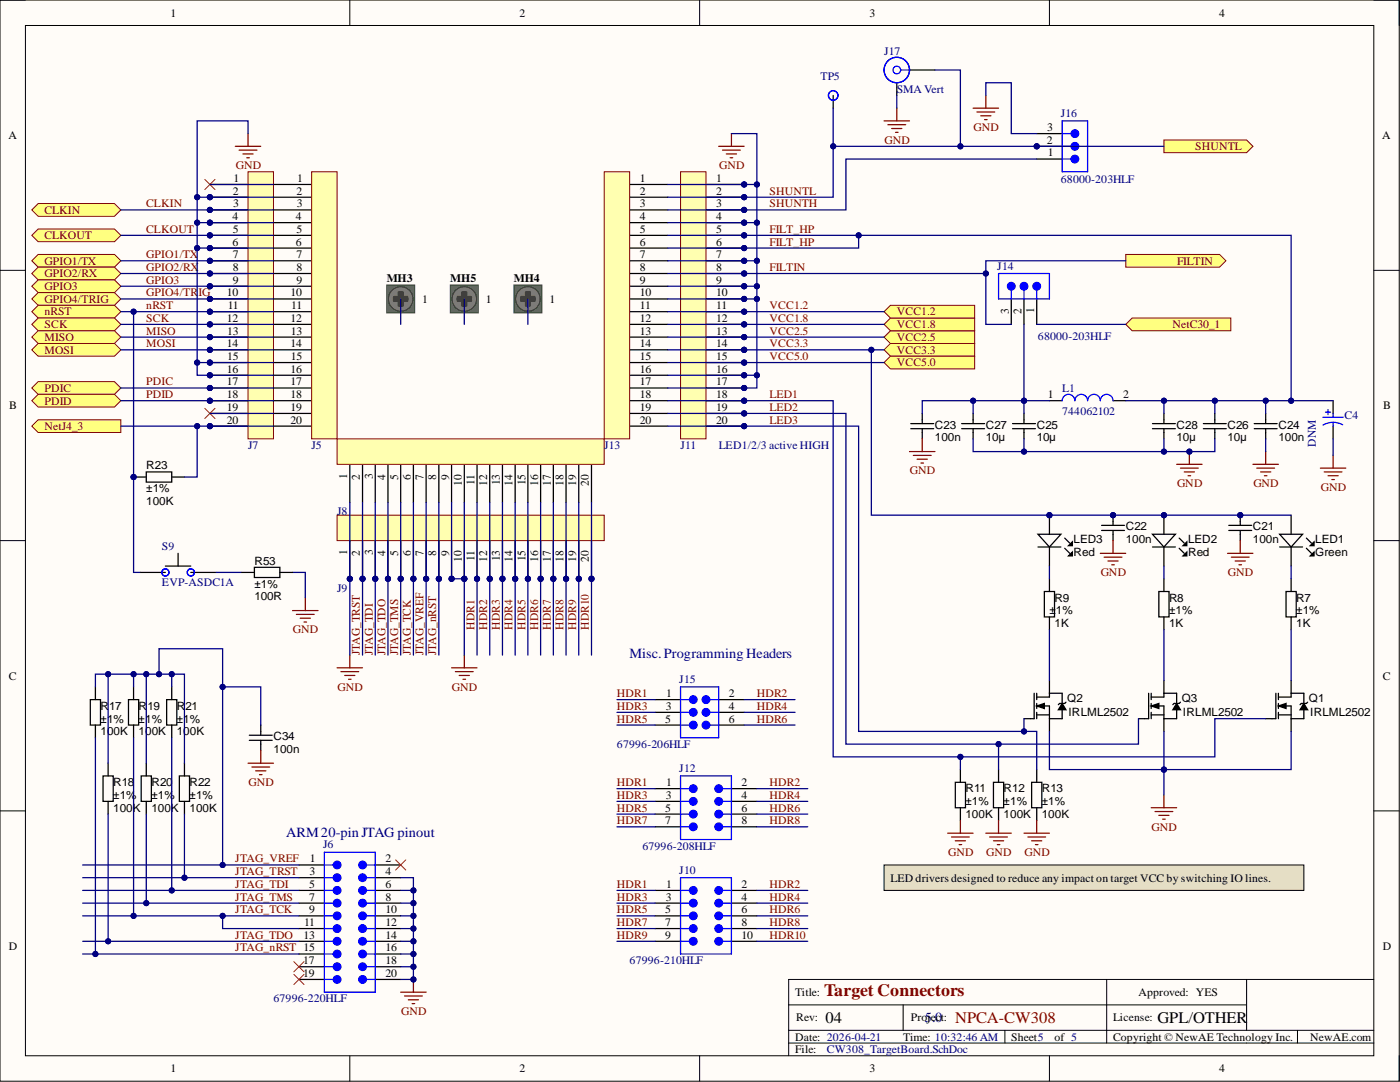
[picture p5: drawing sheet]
<svg xmlns="http://www.w3.org/2000/svg" width="279mm" height="216mm" viewBox="0 0 279 216" stroke-linecap="round" stroke-linejoin="round" font-family="sans-serif">
<defs><g id="words">
<text font-size="3.5" fill="#800000" x="164.5" y="198.7">Target Connectors</text>
<g font-size="3.2">
<text x="164.8" y="204.2">04</text>
<text x="231" y="204.2">GPL/OTHER</text>
</g>
<text font-size="3.2" fill="#800000" x="190.7" y="204.2">NPCA-CW308</text>
<g font-size="2.8" fill="#000080">
<text x="125.7" y="131.4">Misc.Programming Headers</text>
<text x="57.1" y="166.9">ARM20-pinJTAG pinout</text>
<text x="184.6" y="204">5.0</text>
</g>
<g font-size="2.3">
<text x="34" y="3.3">1</text>
<text x="103.7" y="3.3">2</text>
<text x="173.6" y="3.3">3</text>
<text x="243.3" y="3.3">4</text>
<text x="1.7" y="27.8">A</text>
<text x="208.9" y="28.7">2</text>
<text x="209" y="26.2">3</text>
<text x="275.9" y="27.8">A</text>
<text x="209.1" y="31.2">1</text>
<text x="46.5" y="38.8">2</text>
<text x="46.5" y="41.4">3</text>
<text x="46.6" y="36.3">1</text>
<text x="59.2" y="38.8">2</text>
<text x="59.2" y="41.4">3</text>
<text x="59.3" y="36.3">1</text>
<text x="127.7" y="36.3">1</text>
<text x="127.7" y="38.8">2</text>
<text x="127.7" y="41.4">3</text>
<text x="142.9" y="36.3">1</text>
<text x="142.9" y="38.8">2</text>
<text x="142.9" y="41.4">3</text>
<text x="46.4" y="43.9">4</text>
<text x="46.5" y="46.5">5</text>
<text x="59.1" y="43.9">4</text>
<text x="59.2" y="46.5">5</text>
<text x="127.7" y="43.9">4</text>
<text x="127.7" y="46.5">5</text>
<text x="142.9" y="43.9">4</text>
<text x="142.9" y="46.5">5</text>
<text x="46.4" y="49">6</text>
<text x="46.5" y="51.5">7</text>
<text x="59.1" y="49">6</text>
<text x="59.2" y="51.5">7</text>
<text x="127.7" y="49">6</text>
<text x="127.7" y="51.5">7</text>
<text x="142.9" y="49">6</text>
<text x="142.9" y="51.5">7</text>
<text x="45.3" y="59.1">10</text>
<text x="46.5" y="54.1">8</text>
<text x="46.5" y="56.6">9</text>
<text x="58" y="59.1">10</text>
<text x="59.2" y="54.1">8</text>
<text x="59.2" y="56.6">9</text>
<text x="77.2" y="56.4">MH3</text>
<text x="79.6" y="59.1">1</text>
<text x="89.9" y="56.4">MH5</text>
<text x="92.3" y="59.1">1</text>
<text x="102.6" y="56.4">MH4</text>
<text x="105" y="59.1">1</text>
<text x="127.7" y="54.1">8</text>
<text x="127.7" y="56.6">9</text>
<text x="127.7" y="59.1">10</text>
<text x="142.9" y="54.1">8</text>
<text x="142.9" y="56.6">9</text>
<text x="142.9" y="59.1">10</text>
<text x="45.3" y="64.2">12</text>
<text x="45.4" y="61.7">11</text>
<text x="58" y="64.2">12</text>
<text x="58.1" y="61.7">11</text>
<text x="84.3" y="60.4">1</text>
<text x="97" y="60.4">1</text>
<text x="109.7" y="60.4">1</text>
<text x="127.7" y="61.7">11</text>
<text x="127.7" y="64.2">12</text>
<text x="142.9" y="61.7">11</text>
<text x="142.9" y="64.2">12</text>
<text x="201.3" y="62.6" transform="rotate(-90 201.3 62.6)">3</text>
<text x="203.9" y="62.7" transform="rotate(-90 203.9 62.7)">2</text>
<text x="206.4" y="62.5" transform="rotate(-90 206.4 62.5)">1</text>
<text x="45.3" y="69.3">14</text>
<text x="45.4" y="66.8">13</text>
<text x="45.4" y="71.8">15</text>
<text x="58" y="69.3">14</text>
<text x="58.1" y="66.8">13</text>
<text x="58.1" y="71.8">15</text>
<text x="127.7" y="66.8">13</text>
<text x="127.7" y="69.3">14</text>
<text x="127.7" y="71.8">15</text>
<text x="142.9" y="66.8">13</text>
<text x="142.9" y="69.3">14</text>
<text x="142.9" y="71.8">15</text>
<text x="45.3" y="74.4">16</text>
<text x="45.3" y="76.9">17</text>
<text x="58" y="74.4">16</text>
<text x="58" y="76.9">17</text>
<text x="127.7" y="74.4">16</text>
<text x="127.7" y="76.9">17</text>
<text x="142.9" y="74.4">16</text>
<text x="142.9" y="76.9">17</text>
<text x="1.9" y="81.6">B</text>
<text x="45.3" y="79.4">18</text>
<text x="45.3" y="82">19</text>
<text x="58" y="79.4">18</text>
<text x="58" y="82">19</text>
<text x="127.7" y="79.4">18</text>
<text x="127.7" y="82">19</text>
<text x="142.9" y="79.4">18</text>
<text x="142.9" y="82">19</text>
<text x="209.1" y="79.4">1</text>
<text x="224.2" y="79.4">2</text>
<text x="276" y="81.6">B</text>
<text x="45.3" y="84.5">20</text>
<text x="58" y="84.5">20</text>
<text x="127.7" y="84.5">20</text>
<text x="142.9" y="84.5">20</text>
<text x="186.6" y="88.1">100n</text>
<text x="186.6" y="85.5">C23</text>
<text x="196.7" y="88.1">10µ</text>
<text x="196.7" y="85.5">C27</text>
<text x="206.9" y="88.1">10µ</text>
<text x="206.9" y="85.5">C25</text>
<text x="234.8" y="88.1">10µ</text>
<text x="234.8" y="85.5">C28</text>
<text x="245" y="88.1">10µ</text>
<text x="245" y="85.5">C26</text>
<text x="255.1" y="88.1">100n</text>
<text x="255.1" y="85.5">C24</text>
<text x="29.2" y="93.7">R23</text>
<text x="69.3" y="95.5" transform="rotate(-90 69.3 95.5)">1</text>
<text x="71.8" y="95.7" transform="rotate(-90 71.8 95.7)">2</text>
<text x="74.4" y="95.6" transform="rotate(-90 74.4 95.6)">3</text>
<text x="76.9" y="95.8" transform="rotate(-90 76.9 95.8)">4</text>
<text x="79.5" y="95.7" transform="rotate(-90 79.5 95.7)">5</text>
<text x="82" y="95.7" transform="rotate(-90 82 95.7)">6</text>
<text x="84.5" y="95.7" transform="rotate(-90 84.5 95.7)">7</text>
<text x="87.1" y="95.7" transform="rotate(-90 87.1 95.7)">8</text>
<text x="89.6" y="95.7" transform="rotate(-90 89.6 95.7)">9</text>
<text x="29.2" y="98.2">±1%</text>
<text x="29.2" y="100.8">100K</text>
<text x="92.2" y="96.9" transform="rotate(-90 92.2 96.9)">10</text>
<text x="94.7" y="96.7" transform="rotate(-90 94.7 96.7)">11</text>
<text x="97.2" y="96.9" transform="rotate(-90 97.2 96.9)">12</text>
<text x="99.8" y="96.8" transform="rotate(-90 99.8 96.8)">13</text>
<text x="102.3" y="96.9" transform="rotate(-90 102.3 96.9)">14</text>
<text x="104.8" y="96.8" transform="rotate(-90 104.8 96.8)">15</text>
<text x="107.4" y="96.9" transform="rotate(-90 107.4 96.9)">16</text>
<text x="109.9" y="96.9" transform="rotate(-90 109.9 96.9)">17</text>
<text x="112.5" y="96.9" transform="rotate(-90 112.5 96.9)">18</text>
<text x="115" y="96.9" transform="rotate(-90 115 96.9)">19</text>
<text x="117.5" y="96.9" transform="rotate(-90 117.5 96.9)">20</text>
<text x="224.7" y="105.8">C22</text>
<text x="250.1" y="105.8">C21</text>
<text x="50.8" y="112.7">R53</text>
<text x="69.3" y="110.8" transform="rotate(-90 69.3 110.8)">1</text>
<text x="71.8" y="110.9" transform="rotate(-90 71.8 110.9)">2</text>
<text x="74.4" y="110.8" transform="rotate(-90 74.4 110.8)">3</text>
<text x="76.9" y="111" transform="rotate(-90 76.9 111)">4</text>
<text x="79.5" y="110.9" transform="rotate(-90 79.5 110.9)">5</text>
<text x="82" y="110.9" transform="rotate(-90 82 110.9)">6</text>
<text x="84.5" y="110.9" transform="rotate(-90 84.5 110.9)">7</text>
<text x="87.1" y="110.9" transform="rotate(-90 87.1 110.9)">8</text>
<text x="89.6" y="110.9" transform="rotate(-90 89.6 110.9)">9</text>
<text x="92.2" y="112.1" transform="rotate(-90 92.2 112.1)">10</text>
<text x="94.7" y="111.9" transform="rotate(-90 94.7 111.9)">11</text>
<text x="97.2" y="112.1" transform="rotate(-90 97.2 112.1)">12</text>
<text x="99.8" y="112" transform="rotate(-90 99.8 112)">13</text>
<text x="102.3" y="112.1" transform="rotate(-90 102.3 112.1)">14</text>
<text x="104.8" y="112" transform="rotate(-90 104.8 112)">15</text>
<text x="107.4" y="112.1" transform="rotate(-90 107.4 112.1)">16</text>
<text x="109.9" y="112.1" transform="rotate(-90 109.9 112.1)">17</text>
<text x="112.5" y="112.1" transform="rotate(-90 112.5 112.1)">18</text>
<text x="115" y="112.1" transform="rotate(-90 115 112.1)">19</text>
<text x="117.5" y="112.1" transform="rotate(-90 117.5 112.1)">20</text>
<text x="214.3" y="108.4">LED3</text>
<text x="214.3" y="110.9">Red</text>
<text x="224.7" y="108.4">100n</text>
<text x="237.1" y="108.4">LED2</text>
<text x="237.1" y="110.9">Red</text>
<text x="250.1" y="108.4">100n</text>
<text x="262.5" y="108.4">LED1</text>
<text x="262.5" y="110.9">Green</text>
<text x="50.8" y="117.3">±1%</text>
<text x="50.8" y="119.8">100R</text>
<text x="209.4" y="122.6">±</text>
<text x="210.5" y="125.1">1K</text>
<text x="210.5" y="120.1">R9</text>
<text x="210.7" y="122.6">1%</text>
<text x="233.3" y="122.6">±1%</text>
<text x="233.3" y="125.1">1K</text>
<text x="233.3" y="120.1">R8</text>
<text x="258.7" y="122.6">±1%</text>
<text x="258.7" y="125.1">1K</text>
<text x="258.7" y="120.1">R7</text>
<text x="1.8" y="135.6">C</text>
<text x="275.9" y="135.6">C</text>
<text x="20.1" y="141.6">R</text>
<text x="21.8" y="141.6">17</text>
<text x="27.7" y="141.6">R</text>
<text x="29.4" y="141.6">19</text>
<text x="35.3" y="141.6">R</text>
<text x="37" y="141.6">21</text>
<text x="132.9" y="141.6">3</text>
<text x="132.9" y="139.1">1</text>
<text x="145.5" y="139.1">2</text>
<text x="145.5" y="141.6">4</text>
<text x="213" y="140.1">Q2</text>
<text x="213.2" y="142.9">IRLML2502</text>
<text x="235.8" y="140.1">Q3</text>
<text x="236.1" y="142.9">IRLML2502</text>
<text x="261.2" y="140.1">Q1</text>
<text x="261.5" y="142.9">IRLML2502</text>
<text x="20.1" y="144.2">±1%</text>
<text x="20.1" y="146.7">100K</text>
<text x="27.7" y="144.2">±1%</text>
<text x="27.7" y="146.7">100K</text>
<text x="35.3" y="144.2">±1%</text>
<text x="35.3" y="146.7">100K</text>
<text x="54.6" y="147.7">C34</text>
<text x="132.8" y="144.2">5</text>
<text x="145.5" y="144.2">6</text>
<text x="54.6" y="150.3">100n</text>
<text x="22.6" y="159.4">±1%</text>
<text x="22.6" y="161.9">100K</text>
<text x="22.6" y="156.9">R18</text>
<text x="30.2" y="159.4">±1%</text>
<text x="30.2" y="161.9">100K</text>
<text x="30.2" y="156.9">R20</text>
<text x="37.8" y="159.4">±1%</text>
<text x="37.8" y="161.9">100K</text>
<text x="37.8" y="156.9">R22</text>
<text x="132.8" y="161.9">5</text>
<text x="132.9" y="159.4">3</text>
<text x="132.9" y="156.9">1</text>
<text x="148" y="156.9">2</text>
<text x="148" y="161.9">6</text>
<text x="148" y="159.4">4</text>
<text x="192.7" y="160.7">±1%</text>
<text x="192.7" y="158.1">R11</text>
<text x="200.3" y="160.7">±1%</text>
<text x="200.3" y="158.1">R12</text>
<text x="207.9" y="160.7">±1%</text>
<text x="207.9" y="158.1">R13</text>
<text x="132.8" y="164.5">7</text>
<text x="148" y="164.5">8</text>
<text x="192.7" y="163.2">100K</text>
<text x="200.3" y="163.2">100K</text>
<text x="207.9" y="163.2">100K</text>
<text x="61.9" y="172.1">1</text>
<text x="76.9" y="172.1">2</text>
<text x="61.7" y="177.2">5</text>
<text x="61.7" y="179.7">7</text>
<text x="61.8" y="174.6">3</text>
<text x="76.9" y="174.6">4</text>
<text x="76.9" y="177.2">6</text>
<text x="76.9" y="179.7">8</text>
<text x="132.9" y="179.7">3</text>
<text x="132.9" y="177.2">1</text>
<text x="148" y="177.2">2</text>
<text x="148" y="179.7">4</text>
<text x="177.7" y="175.9">LED drivers designed to reduce any impact on target VCC by switching IO lines.</text>
<text x="60.7" y="184.8">11</text>
<text x="61.7" y="182.2">9</text>
<text x="76.9" y="182.2">10</text>
<text x="76.9" y="184.8">12</text>
<text x="132.8" y="182.2">5</text>
<text x="132.8" y="184.8">7</text>
<text x="148" y="182.2">6</text>
<text x="148" y="184.8">8</text>
<text x="1.8" y="189.5">D</text>
<text x="60.6" y="187.3">13</text>
<text x="76.9" y="187.3">14</text>
<text x="76.9" y="189.9">16</text>
<text x="132.8" y="187.3">9</text>
<text x="148" y="187.3">10</text>
<text x="275.9" y="189.5">D</text>
<text x="60.5" y="192.4">17</text>
<text x="60.5" y="194.9">19</text>
<text x="76.9" y="192.4">18</text>
<text x="76.9" y="194.9">20</text>
<text x="158.7" y="198.7">Title:</text>
<text x="158.9" y="203.8">Rev:</text>
<text x="181.8" y="203.8">Project:</text>
<text x="222.1" y="203.8">License:</text>
<text x="227.2" y="198.7">Approved: YES</text>
<text x="158.7" y="207.6">Date: 2026-04-21</text>
<text x="180.2" y="207.6">Time: 10:32:46 AM</text>
<text x="201.8" y="207.6">Sheet5</text>
<text x="210.5" y="207.6">of 5</text>
<text x="222.1" y="207.6">Copyright © NewAE Technology Inc.</text>
<text x="261.5" y="207.6">NewAE.com</text>
<text x="34" y="214">1</text>
<text x="103.7" y="214">2</text>
<text x="158.7" y="210.2">File:</text>
<text x="173.6" y="214">3</text>
<text x="243.3" y="214">4</text>
</g>
<g font-size="2.3" fill="#000080">
<text x="176.4" y="10.9">J17</text>
<text x="163.7" y="16">TP5</text>
<text x="179" y="18.5">SMA Vert</text>
<text x="211.7" y="23.4">J16</text>
<text x="211.7" y="36.6">68000-203HLF</text>
<text x="199" y="53.8">J14</text>
<text x="207.2" y="67.8">68000-203HLF</text>
<text x="212" y="78.2">L1</text>
<text x="212" y="82.7">744062102</text>
<text x="268.3" y="83.5">C4</text>
<text x="49.5" y="89.6">J7</text>
<text x="62.2" y="89.6">J5</text>
<text x="120.6" y="89.6">J13</text>
<text x="135.8" y="89.6">J11</text>
<text x="143.4" y="89.6">LED1/2/3 active HIGH</text>
<text x="262.6" y="89.1" transform="rotate(-90 262.6 89.1)">DNM</text>
<text x="67.3" y="102.8">J8</text>
<text x="32.3" y="109.7">S9</text>
<text x="32.3" y="117">EVP-ASDC1A</text>
<text x="67.3" y="118">J9</text>
<text x="135.6" y="136.3">J15</text>
<text x="123.1" y="149.2">67996-206HLF</text>
<text x="135.6" y="154.1">J12</text>
<text x="64.5" y="169.3">J6</text>
<text x="128.2" y="169.5">67996-208HLF</text>
<text x="135.6" y="174.4">J10</text>
<text x="125.7" y="192.4">67996-210HLF</text>
<text x="54.6" y="200">67996-220HLF</text>
<text x="165" y="210.2">CW308_TargetBoard.SchDoc</text>
</g>
<g font-size="2.3" fill="#800000">
<text x="176.5" y="28.7">GND</text>
<text x="194.3" y="26.2">GND</text>
<text x="238.5" y="30">SHUNTL</text>
<text x="47" y="33.8">GND</text>
<text x="143.5" y="33.8">GND</text>
<text x="29.2" y="41.4">CLKIN</text>
<text x="153.6" y="38.8">SHUNTL</text>
<text x="153.6" y="41.4">SHUNTH</text>
<text x="8.9" y="42.6">CLKIN</text>
<text x="8.9" y="47.7">CLKOUT</text>
<text x="29.2" y="46.5">CLKOUT</text>
<text x="153.6" y="46.5">FILT_HP</text>
<text x="8.9" y="52.8">GPIO1/TX</text>
<text x="29.2" y="51.5">GPIO1/TX</text>
<text x="153.6" y="49">FILT_HP</text>
<text x="234.9" y="52.8">FILTIN</text>
<text x="8.9" y="55.3">GPIO2/RX</text>
<text x="8.9" y="57.9">GPIO3</text>
<text x="29.2" y="54.1">GPIO2/RX</text>
<text x="29.2" y="56.6">GPIO3</text>
<text x="29.2" y="59.1">GPIO4/TRIG</text>
<text x="153.6" y="54.1">FILTIN</text>
<text x="8.9" y="60.4">GPIO4/TRIG</text>
<text x="8.9" y="63">nRST</text>
<text x="8.9" y="65.5">SCK</text>
<text x="29.2" y="61.7">nRST</text>
<text x="29.2" y="64.2">SCK</text>
<text x="153.6" y="61.7">VCC1.2</text>
<text x="153.6" y="64.2">VCC1.8</text>
<text x="179" y="65.5">VCC1.8</text>
<text x="179" y="63">VCC1.2</text>
<text x="234" y="65.5">NetC30_1</text>
<text x="8.9" y="68">MISO</text>
<text x="8.9" y="70.6">MOSI</text>
<text x="29.2" y="66.8">MISO</text>
<text x="29.2" y="69.3">MOSI</text>
<text x="153.6" y="66.8">VCC2.5</text>
<text x="153.6" y="69.3">VCC3.3</text>
<text x="153.6" y="71.8">VCC5.0</text>
<text x="179" y="70.6">VCC3.3</text>
<text x="179" y="68">VCC2.5</text>
<text x="29.2" y="76.9">PDIC</text>
<text x="179" y="73.1">VCC5.0</text>
<text x="8.9" y="78.2">PDIC</text>
<text x="8.9" y="80.7">PDID</text>
<text x="29.2" y="79.4">PDID</text>
<text x="153.6" y="79.4">LED1</text>
<text x="153.6" y="82">LED2</text>
<text x="8.9" y="85.8">NetJ4_3</text>
<text x="153.6" y="84.5">LED3</text>
<text x="181.6" y="94.7">GND</text>
<text x="234.9" y="97.2">GND</text>
<text x="250.1" y="97.2">GND</text>
<text x="263.6" y="98">GND</text>
<text x="219.7" y="115">GND</text>
<text x="245.1" y="115">GND</text>
<text x="94.7" y="125.6" transform="rotate(-90 94.7 125.6)">HDR1</text>
<text x="97.2" y="125.6" transform="rotate(-90 97.2 125.6)">HDR2</text>
<text x="99.8" y="125.6" transform="rotate(-90 99.8 125.6)">HDR3</text>
<text x="102.3" y="125.6" transform="rotate(-90 102.3 125.6)">HDR4</text>
<text x="104.8" y="125.6" transform="rotate(-90 104.8 125.6)">HDR5</text>
<text x="107.4" y="125.6" transform="rotate(-90 107.4 125.6)">HDR6</text>
<text x="109.9" y="125.6" transform="rotate(-90 109.9 125.6)">HDR7</text>
<text x="112.5" y="125.6" transform="rotate(-90 112.5 125.6)">HDR8</text>
<text x="115" y="125.6" transform="rotate(-90 115 125.6)">HDR9</text>
<text x="117.5" y="125.6" transform="rotate(-90 117.5 125.6)">HDR10</text>
<text x="58.5" y="126.4">GND</text>
<text x="71.8" y="130.7" transform="rotate(-90 71.8 130.7)">JTAG_TRST</text>
<text x="74.4" y="130.7" transform="rotate(-90 74.4 130.7)">JTAG_TDI</text>
<text x="76.9" y="130.7" transform="rotate(-90 76.9 130.7)">JTAG_TDO</text>
<text x="79.5" y="130.7" transform="rotate(-90 79.5 130.7)">JTAG_TMS</text>
<text x="82" y="130.7" transform="rotate(-90 82 130.7)">JTAG_TCK</text>
<text x="84.5" y="130.7" transform="rotate(-90 84.5 130.7)">JTAG_VREF</text>
<text x="87.1" y="130.7" transform="rotate(-90 87.1 130.7)">JTAG_nRST</text>
<text x="67.4" y="137.8">GND</text>
<text x="90.2" y="137.8">GND</text>
<text x="123.1" y="139.1">HDR1</text>
<text x="123.1" y="141.6">HDR3</text>
<text x="151" y="139.1">HDR2</text>
<text x="151" y="141.6">HDR4</text>
<text x="123.1" y="144.2">HDR5</text>
<text x="151" y="144.2">HDR6</text>
<text x="49.6" y="156.9">GND</text>
<text x="123.1" y="156.9">HDR1</text>
<text x="123.1" y="159.4">HDR3</text>
<text x="123.1" y="161.9">HDR5</text>
<text x="153.6" y="156.9">HDR2</text>
<text x="153.6" y="159.4">HDR4</text>
<text x="153.6" y="161.9">HDR6</text>
<text x="123.1" y="164.5">HDR7</text>
<text x="153.6" y="164.5">HDR8</text>
<text x="229.8" y="165.7">GND</text>
<text x="47" y="172.1">JTAG_VREF</text>
<text x="189.2" y="170.8">GND</text>
<text x="196.8" y="170.8">GND</text>
<text x="204.4" y="170.8">GND</text>
<text x="47" y="177.2">JTAG_TDI</text>
<text x="47" y="179.7">JTAG_TMS</text>
<text x="47" y="174.6">JTAG_TRST</text>
<text x="123.1" y="177.2">HDR1</text>
<text x="123.1" y="179.7">HDR3</text>
<text x="153.6" y="177.2">HDR2</text>
<text x="153.6" y="179.7">HDR4</text>
<text x="47" y="182.2">JTAG_TCK</text>
<text x="123.1" y="182.2">HDR5</text>
<text x="123.1" y="184.8">HDR7</text>
<text x="153.6" y="182.2">HDR6</text>
<text x="153.6" y="184.8">HDR8</text>
<text x="47" y="187.3">JTAG_TDO</text>
<text x="47" y="189.9">JTAG_nRST 15</text>
<text x="123.1" y="187.3">HDR9</text>
<text x="153.6" y="187.3">HDR10</text>
<text x="80.1" y="202.5">GND</text>
</g>
</g></defs>
<path d="M0 0h279.2v215.7h-279.2z" fill-rule="evenodd" fill="#fffcf8"/>
<path d="M0 0h279.2v215.7h-279.2z" fill="none" stroke="#000" stroke-width=".2"/>
<path d="M5.1 5.1h269.1v205.6h-269.1z" fill-rule="evenodd" fill="#fffcf8"/>
<g fill="none" stroke="#000" stroke-width=".2">
<path d="M0 0h5.1M5.1 5.1h269.1v205.6h-269.1zM69.8 0v5.1M139.6 0v5.1M209.4 0v5.1M274.2 0h5v5.1M0 53.9h5.1M274.2 53.9h5M0 107.9h5.1M274.2 107.9h5M0 161.8h5.1M274.2 161.8h5"/>
<path d="M220.9 195.4v12.7M248.8 195.4v10.2M274.2 195.4h-116.8v15.3M69.8 210.7v5M139.6 210.7v5M157.4 200.5h91.4M157.4 208.1h116.8M157.4 205.6h116.8M180.2 200.5v5.1M200.6 205.6v2.5M209.4 210.7v5M258.9 205.6v2.5"/>
<path d="M279.2 210.7v5"/>
</g>
<circle cx="41.9" cy="39.3" r=".51" fill="#000080"/>
<circle cx="41.9" cy="39.3" r=".51" fill="none" stroke="#000080" stroke-width=".2"/>
<circle cx="41.9" cy="41.9" r=".51" fill="#000080"/>
<circle cx="41.9" cy="41.9" r=".51" fill="none" stroke="#000080" stroke-width=".2"/>
<circle cx="41.9" cy="44.4" r=".51" fill="#000080"/>
<circle cx="41.9" cy="44.4" r=".51" fill="none" stroke="#000080" stroke-width=".2"/>
<circle cx="41.9" cy="47" r=".51" fill="#000080"/>
<circle cx="41.9" cy="47" r=".51" fill="none" stroke="#000080" stroke-width=".2"/>
<circle cx="41.9" cy="49.5" r=".51" fill="#000080"/>
<circle cx="41.9" cy="49.5" r=".51" fill="none" stroke="#000080" stroke-width=".2"/>
<circle cx="41.9" cy="52" r=".51" fill="#000080"/>
<circle cx="41.9" cy="52" r=".51" fill="none" stroke="#000080" stroke-width=".2"/>
<circle cx="41.9" cy="54.6" r=".51" fill="#000080"/>
<circle cx="41.9" cy="54.6" r=".51" fill="none" stroke="#000080" stroke-width=".2"/>
<circle cx="41.9" cy="57.1" r=".51" fill="#000080"/>
<circle cx="41.9" cy="57.1" r=".51" fill="none" stroke="#000080" stroke-width=".2"/>
<circle cx="41.9" cy="59.7" r=".51" fill="#000080"/>
<circle cx="41.9" cy="59.7" r=".51" fill="none" stroke="#000080" stroke-width=".2"/>
<circle cx="41.9" cy="62.2" r=".51" fill="#000080"/>
<circle cx="41.9" cy="62.2" r=".51" fill="none" stroke="#000080" stroke-width=".2"/>
<circle cx="41.9" cy="64.7" r=".51" fill="#000080"/>
<circle cx="41.9" cy="64.7" r=".51" fill="none" stroke="#000080" stroke-width=".2"/>
<circle cx="41.9" cy="67.3" r=".51" fill="#000080"/>
<circle cx="41.9" cy="67.3" r=".51" fill="none" stroke="#000080" stroke-width=".2"/>
<circle cx="41.9" cy="69.8" r=".51" fill="#000080"/>
<circle cx="41.9" cy="69.8" r=".51" fill="none" stroke="#000080" stroke-width=".2"/>
<circle cx="41.9" cy="72.3" r=".51" fill="#000080"/>
<circle cx="41.9" cy="72.3" r=".51" fill="none" stroke="#000080" stroke-width=".2"/>
<circle cx="41.9" cy="74.9" r=".51" fill="#000080"/>
<circle cx="41.9" cy="74.9" r=".51" fill="none" stroke="#000080" stroke-width=".2"/>
<circle cx="41.9" cy="77.4" r=".51" fill="#000080"/>
<circle cx="41.9" cy="77.4" r=".51" fill="none" stroke="#000080" stroke-width=".2"/>
<circle cx="41.9" cy="80" r=".51" fill="#000080"/>
<circle cx="41.9" cy="80" r=".51" fill="none" stroke="#000080" stroke-width=".2"/>
<circle cx="41.9" cy="85" r=".51" fill="#000080"/>
<circle cx="41.9" cy="85" r=".51" fill="none" stroke="#000080" stroke-width=".2"/>
<path d="M41.9 36.8h7.6M41.9 39.3h7.6" fill="none" stroke="#000" stroke-width=".25"/>
<circle cx="41.9" cy="39.3" r=".51" fill="#000080"/>
<circle cx="41.9" cy="39.3" r=".51" fill="none" stroke="#000080" stroke-width=".2"/>
<path d="M41.9 41.9h7.6" fill="none" stroke="#000" stroke-width=".25"/>
<circle cx="41.9" cy="41.9" r=".51" fill="#000080"/>
<circle cx="41.9" cy="41.9" r=".51" fill="none" stroke="#000080" stroke-width=".2"/>
<path d="M41.9 44.4h7.6" fill="none" stroke="#000" stroke-width=".25"/>
<circle cx="41.9" cy="44.4" r=".51" fill="#000080"/>
<circle cx="41.9" cy="44.4" r=".51" fill="none" stroke="#000080" stroke-width=".2"/>
<path d="M41.9 47h7.6" fill="none" stroke="#000" stroke-width=".25"/>
<circle cx="41.9" cy="47" r=".51" fill="#000080"/>
<circle cx="41.9" cy="47" r=".51" fill="none" stroke="#000080" stroke-width=".2"/>
<path d="M41.9 49.5h7.6" fill="none" stroke="#000" stroke-width=".25"/>
<circle cx="41.9" cy="49.5" r=".51" fill="#000080"/>
<circle cx="41.9" cy="49.5" r=".51" fill="none" stroke="#000080" stroke-width=".2"/>
<path d="M41.9 52h7.6" fill="none" stroke="#000" stroke-width=".25"/>
<circle cx="41.9" cy="52" r=".51" fill="#000080"/>
<circle cx="41.9" cy="52" r=".51" fill="none" stroke="#000080" stroke-width=".2"/>
<path d="M41.9 54.6h7.6" fill="none" stroke="#000" stroke-width=".25"/>
<circle cx="41.9" cy="54.6" r=".51" fill="#000080"/>
<circle cx="41.9" cy="54.6" r=".51" fill="none" stroke="#000080" stroke-width=".2"/>
<path d="M41.9 57.1h7.6" fill="none" stroke="#000" stroke-width=".25"/>
<circle cx="41.9" cy="57.1" r=".51" fill="#000080"/>
<circle cx="41.9" cy="57.1" r=".51" fill="none" stroke="#000080" stroke-width=".2"/>
<path d="M41.9 59.7h7.6" fill="none" stroke="#000" stroke-width=".25"/>
<circle cx="41.9" cy="59.7" r=".51" fill="#000080"/>
<circle cx="41.9" cy="59.7" r=".51" fill="none" stroke="#000080" stroke-width=".2"/>
<path d="M41.9 62.2h7.6" fill="none" stroke="#000" stroke-width=".25"/>
<circle cx="41.9" cy="62.2" r=".51" fill="#000080"/>
<circle cx="41.9" cy="62.2" r=".51" fill="none" stroke="#000080" stroke-width=".2"/>
<path d="M41.9 64.7h7.6" fill="none" stroke="#000" stroke-width=".25"/>
<circle cx="41.9" cy="64.7" r=".51" fill="#000080"/>
<circle cx="41.9" cy="64.7" r=".51" fill="none" stroke="#000080" stroke-width=".2"/>
<path d="M41.9 67.3h7.6" fill="none" stroke="#000" stroke-width=".25"/>
<circle cx="41.9" cy="67.3" r=".51" fill="#000080"/>
<circle cx="41.9" cy="67.3" r=".51" fill="none" stroke="#000080" stroke-width=".2"/>
<path d="M41.9 69.8h7.6" fill="none" stroke="#000" stroke-width=".25"/>
<circle cx="41.9" cy="69.8" r=".51" fill="#000080"/>
<circle cx="41.9" cy="69.8" r=".51" fill="none" stroke="#000080" stroke-width=".2"/>
<path d="M41.9 72.3h7.6" fill="none" stroke="#000" stroke-width=".25"/>
<circle cx="41.9" cy="72.3" r=".51" fill="#000080"/>
<circle cx="41.9" cy="72.3" r=".51" fill="none" stroke="#000080" stroke-width=".2"/>
<path d="M41.9 74.9h7.6" fill="none" stroke="#000" stroke-width=".25"/>
<circle cx="41.9" cy="74.9" r=".51" fill="#000080"/>
<circle cx="41.9" cy="74.9" r=".51" fill="none" stroke="#000080" stroke-width=".2"/>
<path d="M41.9 77.4h7.6" fill="none" stroke="#000" stroke-width=".25"/>
<circle cx="41.9" cy="77.4" r=".51" fill="#000080"/>
<circle cx="41.9" cy="77.4" r=".51" fill="none" stroke="#000080" stroke-width=".2"/>
<path d="M41.9 80h7.6" fill="none" stroke="#000" stroke-width=".25"/>
<circle cx="41.9" cy="80" r=".51" fill="#000080"/>
<circle cx="41.9" cy="80" r=".51" fill="none" stroke="#000080" stroke-width=".2"/>
<path d="M41.9 82.5h7.6M41.9 85h7.6" fill="none" stroke="#000" stroke-width=".25"/>
<circle cx="41.9" cy="85" r=".51" fill="#000080"/>
<circle cx="41.9" cy="85" r=".51" fill="none" stroke="#000080" stroke-width=".2"/>
<path d="M49.5 34.3h5.1v53.3h-5.1z" fill-rule="evenodd" fill="#ffffb0"/>
<path d="M49.5 34.3h5.1v53.3h-5.1z" fill="none" stroke="#800000" stroke-width=".2"/>
<circle cx="148.5" cy="36.8" r=".51" fill="#000080"/>
<circle cx="148.5" cy="36.8" r=".51" fill="none" stroke="#000080" stroke-width=".2"/>
<circle cx="148.5" cy="39.3" r=".51" fill="#000080"/>
<circle cx="148.5" cy="39.3" r=".51" fill="none" stroke="#000080" stroke-width=".2"/>
<circle cx="148.5" cy="41.9" r=".51" fill="#000080"/>
<circle cx="148.5" cy="41.9" r=".51" fill="none" stroke="#000080" stroke-width=".2"/>
<circle cx="148.5" cy="44.4" r=".51" fill="#000080"/>
<circle cx="148.5" cy="44.4" r=".51" fill="none" stroke="#000080" stroke-width=".2"/>
<circle cx="148.5" cy="47" r=".51" fill="#000080"/>
<circle cx="148.5" cy="47" r=".51" fill="none" stroke="#000080" stroke-width=".2"/>
<circle cx="148.5" cy="49.5" r=".51" fill="#000080"/>
<circle cx="148.5" cy="49.5" r=".51" fill="none" stroke="#000080" stroke-width=".2"/>
<circle cx="148.5" cy="52" r=".51" fill="#000080"/>
<circle cx="148.5" cy="52" r=".51" fill="none" stroke="#000080" stroke-width=".2"/>
<circle cx="148.5" cy="54.6" r=".51" fill="#000080"/>
<circle cx="148.5" cy="54.6" r=".51" fill="none" stroke="#000080" stroke-width=".2"/>
<circle cx="148.5" cy="57.1" r=".51" fill="#000080"/>
<circle cx="148.5" cy="57.1" r=".51" fill="none" stroke="#000080" stroke-width=".2"/>
<circle cx="148.5" cy="59.7" r=".51" fill="#000080"/>
<circle cx="148.5" cy="59.7" r=".51" fill="none" stroke="#000080" stroke-width=".2"/>
<circle cx="148.5" cy="62.2" r=".51" fill="#000080"/>
<circle cx="148.5" cy="62.2" r=".51" fill="none" stroke="#000080" stroke-width=".2"/>
<circle cx="148.5" cy="64.7" r=".51" fill="#000080"/>
<circle cx="148.5" cy="64.7" r=".51" fill="none" stroke="#000080" stroke-width=".2"/>
<circle cx="148.5" cy="67.3" r=".51" fill="#000080"/>
<circle cx="148.5" cy="67.3" r=".51" fill="none" stroke="#000080" stroke-width=".2"/>
<circle cx="148.5" cy="69.8" r=".51" fill="#000080"/>
<circle cx="148.5" cy="69.8" r=".51" fill="none" stroke="#000080" stroke-width=".2"/>
<circle cx="148.5" cy="72.3" r=".51" fill="#000080"/>
<circle cx="148.5" cy="72.3" r=".51" fill="none" stroke="#000080" stroke-width=".2"/>
<circle cx="148.5" cy="74.9" r=".51" fill="#000080"/>
<circle cx="148.5" cy="74.9" r=".51" fill="none" stroke="#000080" stroke-width=".2"/>
<circle cx="148.5" cy="77.4" r=".51" fill="#000080"/>
<circle cx="148.5" cy="77.4" r=".51" fill="none" stroke="#000080" stroke-width=".2"/>
<circle cx="148.5" cy="80" r=".51" fill="#000080"/>
<circle cx="148.5" cy="80" r=".51" fill="none" stroke="#000080" stroke-width=".2"/>
<circle cx="148.5" cy="82.5" r=".51" fill="#000080"/>
<circle cx="148.5" cy="82.5" r=".51" fill="none" stroke="#000080" stroke-width=".2"/>
<circle cx="148.5" cy="85" r=".51" fill="#000080"/>
<circle cx="148.5" cy="85" r=".51" fill="none" stroke="#000080" stroke-width=".2"/>
<path d="M140.9 36.8h7.6" fill="none" stroke="#000" stroke-width=".25"/>
<circle cx="148.5" cy="36.8" r=".51" fill="#000080"/>
<circle cx="148.5" cy="36.8" r=".51" fill="none" stroke="#000080" stroke-width=".2"/>
<path d="M140.9 39.3h7.6" fill="none" stroke="#000" stroke-width=".25"/>
<circle cx="148.5" cy="39.3" r=".51" fill="#000080"/>
<circle cx="148.5" cy="39.3" r=".51" fill="none" stroke="#000080" stroke-width=".2"/>
<path d="M140.9 41.9h7.6" fill="none" stroke="#000" stroke-width=".25"/>
<circle cx="148.5" cy="41.9" r=".51" fill="#000080"/>
<circle cx="148.5" cy="41.9" r=".51" fill="none" stroke="#000080" stroke-width=".2"/>
<path d="M140.9 44.4h7.6" fill="none" stroke="#000" stroke-width=".25"/>
<circle cx="148.5" cy="44.4" r=".51" fill="#000080"/>
<circle cx="148.5" cy="44.4" r=".51" fill="none" stroke="#000080" stroke-width=".2"/>
<path d="M140.9 47h7.6" fill="none" stroke="#000" stroke-width=".25"/>
<circle cx="148.5" cy="47" r=".51" fill="#000080"/>
<circle cx="148.5" cy="47" r=".51" fill="none" stroke="#000080" stroke-width=".2"/>
<path d="M140.9 49.5h7.6" fill="none" stroke="#000" stroke-width=".25"/>
<circle cx="148.5" cy="49.5" r=".51" fill="#000080"/>
<circle cx="148.5" cy="49.5" r=".51" fill="none" stroke="#000080" stroke-width=".2"/>
<path d="M140.9 52h7.6" fill="none" stroke="#000" stroke-width=".25"/>
<circle cx="148.5" cy="52" r=".51" fill="#000080"/>
<circle cx="148.5" cy="52" r=".51" fill="none" stroke="#000080" stroke-width=".2"/>
<path d="M140.9 54.6h7.6" fill="none" stroke="#000" stroke-width=".25"/>
<circle cx="148.5" cy="54.6" r=".51" fill="#000080"/>
<circle cx="148.5" cy="54.6" r=".51" fill="none" stroke="#000080" stroke-width=".2"/>
<path d="M140.9 57.1h7.6" fill="none" stroke="#000" stroke-width=".25"/>
<circle cx="148.5" cy="57.1" r=".51" fill="#000080"/>
<circle cx="148.5" cy="57.1" r=".51" fill="none" stroke="#000080" stroke-width=".2"/>
<path d="M140.9 59.7h7.6" fill="none" stroke="#000" stroke-width=".25"/>
<circle cx="148.5" cy="59.7" r=".51" fill="#000080"/>
<circle cx="148.5" cy="59.7" r=".51" fill="none" stroke="#000080" stroke-width=".2"/>
<path d="M140.9 62.2h7.6" fill="none" stroke="#000" stroke-width=".25"/>
<circle cx="148.5" cy="62.2" r=".51" fill="#000080"/>
<circle cx="148.5" cy="62.2" r=".51" fill="none" stroke="#000080" stroke-width=".2"/>
<path d="M140.9 64.7h7.6" fill="none" stroke="#000" stroke-width=".25"/>
<circle cx="148.5" cy="64.7" r=".51" fill="#000080"/>
<circle cx="148.5" cy="64.7" r=".51" fill="none" stroke="#000080" stroke-width=".2"/>
<path d="M140.9 67.3h7.6" fill="none" stroke="#000" stroke-width=".25"/>
<circle cx="148.5" cy="67.3" r=".51" fill="#000080"/>
<circle cx="148.5" cy="67.3" r=".51" fill="none" stroke="#000080" stroke-width=".2"/>
<path d="M140.9 69.8h7.6" fill="none" stroke="#000" stroke-width=".25"/>
<circle cx="148.5" cy="69.8" r=".51" fill="#000080"/>
<circle cx="148.5" cy="69.8" r=".51" fill="none" stroke="#000080" stroke-width=".2"/>
<path d="M140.9 72.3h7.6" fill="none" stroke="#000" stroke-width=".25"/>
<circle cx="148.5" cy="72.3" r=".51" fill="#000080"/>
<circle cx="148.5" cy="72.3" r=".51" fill="none" stroke="#000080" stroke-width=".2"/>
<path d="M140.9 74.9h7.6" fill="none" stroke="#000" stroke-width=".25"/>
<circle cx="148.5" cy="74.9" r=".51" fill="#000080"/>
<circle cx="148.5" cy="74.9" r=".51" fill="none" stroke="#000080" stroke-width=".2"/>
<path d="M140.9 77.4h7.6" fill="none" stroke="#000" stroke-width=".25"/>
<circle cx="148.5" cy="77.4" r=".51" fill="#000080"/>
<circle cx="148.5" cy="77.4" r=".51" fill="none" stroke="#000080" stroke-width=".2"/>
<path d="M140.9 80h7.6" fill="none" stroke="#000" stroke-width=".25"/>
<circle cx="148.5" cy="80" r=".51" fill="#000080"/>
<circle cx="148.5" cy="80" r=".51" fill="none" stroke="#000080" stroke-width=".2"/>
<path d="M140.9 82.5h7.6" fill="none" stroke="#000" stroke-width=".25"/>
<circle cx="148.5" cy="82.5" r=".51" fill="#000080"/>
<circle cx="148.5" cy="82.5" r=".51" fill="none" stroke="#000080" stroke-width=".2"/>
<path d="M140.9 85h7.6" fill="none" stroke="#000" stroke-width=".25"/>
<circle cx="148.5" cy="85" r=".51" fill="#000080"/>
<circle cx="148.5" cy="85" r=".51" fill="none" stroke="#000080" stroke-width=".2"/>
<path d="M135.8 34.3h5.1v53.3h-5.1z" fill-rule="evenodd" fill="#ffffb0"/>
<path d="M135.8 34.3h5.1v53.3h-5.1z" fill="none" stroke="#800000" stroke-width=".2"/>
<path d="M143.4 29.2h5.1M144.2 30h3.5M145 30.7h2M145.7 31.5h.5M146 26.7v2.5" fill="none" stroke="#800000" stroke-width=".25"/>
<circle cx="69.8" cy="115.5" r=".51" fill="#000080"/>
<circle cx="69.8" cy="115.5" r=".51" fill="none" stroke="#000080" stroke-width=".2"/>
<circle cx="72.4" cy="115.5" r=".51" fill="#000080"/>
<circle cx="72.4" cy="115.5" r=".51" fill="none" stroke="#000080" stroke-width=".2"/>
<circle cx="74.9" cy="115.5" r=".51" fill="#000080"/>
<circle cx="74.9" cy="115.5" r=".51" fill="none" stroke="#000080" stroke-width=".2"/>
<circle cx="77.4" cy="115.5" r=".51" fill="#000080"/>
<circle cx="77.4" cy="115.5" r=".51" fill="none" stroke="#000080" stroke-width=".2"/>
<circle cx="80" cy="115.5" r=".51" fill="#000080"/>
<circle cx="80" cy="115.5" r=".51" fill="none" stroke="#000080" stroke-width=".2"/>
<circle cx="82.5" cy="115.5" r=".51" fill="#000080"/>
<circle cx="82.5" cy="115.5" r=".51" fill="none" stroke="#000080" stroke-width=".2"/>
<circle cx="85" cy="115.5" r=".51" fill="#000080"/>
<circle cx="85" cy="115.5" r=".51" fill="none" stroke="#000080" stroke-width=".2"/>
<circle cx="87.6" cy="115.5" r=".51" fill="#000080"/>
<circle cx="87.6" cy="115.5" r=".51" fill="none" stroke="#000080" stroke-width=".2"/>
<circle cx="90.1" cy="115.5" r=".51" fill="#000080"/>
<circle cx="90.1" cy="115.5" r=".51" fill="none" stroke="#000080" stroke-width=".2"/>
<circle cx="92.7" cy="115.5" r=".51" fill="#000080"/>
<circle cx="92.7" cy="115.5" r=".51" fill="none" stroke="#000080" stroke-width=".2"/>
<circle cx="95.2" cy="115.5" r=".51" fill="#000080"/>
<circle cx="95.2" cy="115.5" r=".51" fill="none" stroke="#000080" stroke-width=".2"/>
<circle cx="97.7" cy="115.5" r=".51" fill="#000080"/>
<circle cx="97.7" cy="115.5" r=".51" fill="none" stroke="#000080" stroke-width=".2"/>
<circle cx="100.3" cy="115.5" r=".51" fill="#000080"/>
<circle cx="100.3" cy="115.5" r=".51" fill="none" stroke="#000080" stroke-width=".2"/>
<circle cx="102.8" cy="115.5" r=".51" fill="#000080"/>
<circle cx="102.8" cy="115.5" r=".51" fill="none" stroke="#000080" stroke-width=".2"/>
<circle cx="105.4" cy="115.5" r=".51" fill="#000080"/>
<circle cx="105.4" cy="115.5" r=".51" fill="none" stroke="#000080" stroke-width=".2"/>
<circle cx="107.9" cy="115.5" r=".51" fill="#000080"/>
<circle cx="107.9" cy="115.5" r=".51" fill="none" stroke="#000080" stroke-width=".2"/>
<circle cx="110.4" cy="115.5" r=".51" fill="#000080"/>
<circle cx="110.4" cy="115.5" r=".51" fill="none" stroke="#000080" stroke-width=".2"/>
<circle cx="113" cy="115.5" r=".51" fill="#000080"/>
<circle cx="113" cy="115.5" r=".51" fill="none" stroke="#000080" stroke-width=".2"/>
<circle cx="115.5" cy="115.5" r=".51" fill="#000080"/>
<circle cx="115.5" cy="115.5" r=".51" fill="none" stroke="#000080" stroke-width=".2"/>
<circle cx="118" cy="115.5" r=".51" fill="#000080"/>
<circle cx="118" cy="115.5" r=".51" fill="none" stroke="#000080" stroke-width=".2"/>
<path d="M69.8 107.9v7.6" fill="none" stroke="#000" stroke-width=".25"/>
<circle cx="69.8" cy="115.5" r=".51" fill="#000080"/>
<circle cx="69.8" cy="115.5" r=".51" fill="none" stroke="#000080" stroke-width=".2"/>
<path d="M72.4 107.9v7.6" fill="none" stroke="#000" stroke-width=".25"/>
<circle cx="72.4" cy="115.5" r=".51" fill="#000080"/>
<circle cx="72.4" cy="115.5" r=".51" fill="none" stroke="#000080" stroke-width=".2"/>
<path d="M74.9 107.9v7.6" fill="none" stroke="#000" stroke-width=".25"/>
<circle cx="74.9" cy="115.5" r=".51" fill="#000080"/>
<circle cx="74.9" cy="115.5" r=".51" fill="none" stroke="#000080" stroke-width=".2"/>
<path d="M77.4 107.9v7.6" fill="none" stroke="#000" stroke-width=".25"/>
<circle cx="77.4" cy="115.5" r=".51" fill="#000080"/>
<circle cx="77.4" cy="115.5" r=".51" fill="none" stroke="#000080" stroke-width=".2"/>
<path d="M80 107.9v7.6" fill="none" stroke="#000" stroke-width=".25"/>
<circle cx="80" cy="115.5" r=".51" fill="#000080"/>
<circle cx="80" cy="115.5" r=".51" fill="none" stroke="#000080" stroke-width=".2"/>
<path d="M82.5 107.9v7.6" fill="none" stroke="#000" stroke-width=".25"/>
<circle cx="82.5" cy="115.5" r=".51" fill="#000080"/>
<circle cx="82.5" cy="115.5" r=".51" fill="none" stroke="#000080" stroke-width=".2"/>
<path d="M85 107.9v7.6" fill="none" stroke="#000" stroke-width=".25"/>
<circle cx="85" cy="115.5" r=".51" fill="#000080"/>
<circle cx="85" cy="115.5" r=".51" fill="none" stroke="#000080" stroke-width=".2"/>
<path d="M87.6 107.9v7.6" fill="none" stroke="#000" stroke-width=".25"/>
<circle cx="87.6" cy="115.5" r=".51" fill="#000080"/>
<circle cx="87.6" cy="115.5" r=".51" fill="none" stroke="#000080" stroke-width=".2"/>
<path d="M90.1 107.9v7.6" fill="none" stroke="#000" stroke-width=".25"/>
<circle cx="90.1" cy="115.5" r=".51" fill="#000080"/>
<circle cx="90.1" cy="115.5" r=".51" fill="none" stroke="#000080" stroke-width=".2"/>
<path d="M92.7 107.9v7.6" fill="none" stroke="#000" stroke-width=".25"/>
<circle cx="92.7" cy="115.5" r=".51" fill="#000080"/>
<circle cx="92.7" cy="115.5" r=".51" fill="none" stroke="#000080" stroke-width=".2"/>
<path d="M95.2 107.9v7.6" fill="none" stroke="#000" stroke-width=".25"/>
<circle cx="95.2" cy="115.5" r=".51" fill="#000080"/>
<circle cx="95.2" cy="115.5" r=".51" fill="none" stroke="#000080" stroke-width=".2"/>
<path d="M97.7 107.9v7.6" fill="none" stroke="#000" stroke-width=".25"/>
<circle cx="97.7" cy="115.5" r=".51" fill="#000080"/>
<circle cx="97.7" cy="115.5" r=".51" fill="none" stroke="#000080" stroke-width=".2"/>
<path d="M100.3 107.9v7.6" fill="none" stroke="#000" stroke-width=".25"/>
<circle cx="100.3" cy="115.5" r=".51" fill="#000080"/>
<circle cx="100.3" cy="115.5" r=".51" fill="none" stroke="#000080" stroke-width=".2"/>
<path d="M102.8 107.9v7.6" fill="none" stroke="#000" stroke-width=".25"/>
<circle cx="102.8" cy="115.5" r=".51" fill="#000080"/>
<circle cx="102.8" cy="115.5" r=".51" fill="none" stroke="#000080" stroke-width=".2"/>
<path d="M105.4 107.9v7.6" fill="none" stroke="#000" stroke-width=".25"/>
<circle cx="105.4" cy="115.5" r=".51" fill="#000080"/>
<circle cx="105.4" cy="115.5" r=".51" fill="none" stroke="#000080" stroke-width=".2"/>
<path d="M107.9 107.9v7.6" fill="none" stroke="#000" stroke-width=".25"/>
<circle cx="107.9" cy="115.5" r=".51" fill="#000080"/>
<circle cx="107.9" cy="115.5" r=".51" fill="none" stroke="#000080" stroke-width=".2"/>
<path d="M110.4 107.9v7.6" fill="none" stroke="#000" stroke-width=".25"/>
<circle cx="110.4" cy="115.5" r=".51" fill="#000080"/>
<circle cx="110.4" cy="115.5" r=".51" fill="none" stroke="#000080" stroke-width=".2"/>
<path d="M113 107.9v7.6" fill="none" stroke="#000" stroke-width=".25"/>
<circle cx="113" cy="115.5" r=".51" fill="#000080"/>
<circle cx="113" cy="115.5" r=".51" fill="none" stroke="#000080" stroke-width=".2"/>
<path d="M115.5 107.9v7.6" fill="none" stroke="#000" stroke-width=".25"/>
<circle cx="115.5" cy="115.5" r=".51" fill="#000080"/>
<circle cx="115.5" cy="115.5" r=".51" fill="none" stroke="#000080" stroke-width=".2"/>
<path d="M118 107.9v7.6" fill="none" stroke="#000" stroke-width=".25"/>
<circle cx="118" cy="115.5" r=".51" fill="#000080"/>
<circle cx="118" cy="115.5" r=".51" fill="none" stroke="#000080" stroke-width=".2"/>
<path d="M67.3 102.8h53.3v5.1h-53.3z" fill-rule="evenodd" fill="#ffffb0"/>
<path d="M67.3 102.8h53.3v5.1h-53.3z" fill="none" stroke="#800000" stroke-width=".2"/>
<g fill="none" stroke="#000" stroke-width=".25">
<path d="M54.6 36.8h7.6M54.6 39.3h7.6M54.6 41.9h7.6M54.6 44.4h7.6M54.6 47h7.6M54.6 49.5h7.6M54.6 52h7.6M54.6 54.6h7.6M54.6 57.1h7.6M54.6 59.7h7.6M54.6 62.2h7.6M54.6 64.7h7.6"/>
<path d="M54.6 67.3h7.6M54.6 69.8h7.6M54.6 72.3h7.6M54.6 74.9h7.6M54.6 77.4h7.6M54.6 80h7.6M54.6 82.5h7.6M54.6 85h7.6"/>
</g>
<path d="M62.2 34.3h5.1v53.3h-5.1z" fill-rule="evenodd" fill="#ffffb0"/>
<path d="M62.2 34.3h5.1v53.3h-5.1z" fill="none" stroke="#800000" stroke-width=".2"/>
<g fill="none" stroke="#000" stroke-width=".25">
<path d="M69.8 92.6v7.7M72.4 92.6v7.7M74.9 92.6v7.7M77.4 92.6v7.7M80 92.6v7.7M82.5 92.6v7.7M85 92.6v7.7M87.6 92.6v7.7M90.1 92.6v7.7M92.7 92.6v7.7M95.2 92.6v7.7M97.7 92.6v7.7"/>
<path d="M100.3 92.6v7.7M102.8 92.6v7.7M105.4 92.6v7.7M107.9 92.6v7.7M110.4 92.6v7.7M113 92.6v7.7M115.5 92.6v7.7M118 92.6v7.7"/>
</g>
<path d="M67.3 87.6h53.3v5h-53.3z" fill-rule="evenodd" fill="#ffffb0"/>
<path d="M67.3 87.6h53.3v5h-53.3z" fill="none" stroke="#800000" stroke-width=".2"/>
<g fill="none" stroke="#000" stroke-width=".25">
<path d="M125.7 36.8h7.6M125.7 39.3h7.6M125.7 41.9h7.6M125.7 44.4h7.6M125.7 47h7.6M125.7 49.5h7.6M125.7 52h7.6M125.7 54.6h7.6M125.7 57.1h7.6M125.7 59.7h7.6M125.7 62.2h7.6M125.7 64.7h7.6"/>
<path d="M125.7 67.3h7.6M125.7 69.8h7.6M125.7 72.3h7.6M125.7 74.9h7.6M125.7 77.4h7.6M125.7 80h7.6M125.7 82.5h7.6M125.7 85h7.6"/>
</g>
<path d="M120.6 34.3h5.1v53.3h-5.1z" fill-rule="evenodd" fill="#ffffb0"/>
<path d="M120.6 34.3h5.1v53.3h-5.1z" fill="none" stroke="#800000" stroke-width=".2"/>
<path d="M176.4 69.8l1.3-1.3h16.8v2.6h-16.8z" fill-rule="evenodd" fill="#ffff80"/>
<path d="M176.4 69.8l1.3-1.3h16.8v2.6h-16.8z" fill="none" stroke="#800000" stroke-width=".2"/>
<path d="M176.4 72.3l1.3-1.2h16.8v2.5h-16.8z" fill-rule="evenodd" fill="#ffff80"/>
<path d="M176.4 72.3l1.3-1.2h16.8v2.5h-16.8z" fill="none" stroke="#800000" stroke-width=".2"/>
<path d="M176.4 67.3l1.3-1.3h16.8v2.5h-16.8z" fill-rule="evenodd" fill="#ffff80"/>
<path d="M176.4 67.3l1.3-1.3h16.8v2.5h-16.8z" fill="none" stroke="#800000" stroke-width=".2"/>
<path d="M176.4 64.7l1.3-1.2h16.8v2.5h-16.8z" fill-rule="evenodd" fill="#ffff80"/>
<path d="M176.4 64.7l1.3-1.2h16.8v2.5h-16.8z" fill="none" stroke="#800000" stroke-width=".2"/>
<path d="M176.4 62.2l1.3-1.3h16.8v2.6h-16.8z" fill-rule="evenodd" fill="#ffff80"/>
<path d="M176.4 62.2l1.3-1.3h16.8v2.6h-16.8z" fill="none" stroke="#800000" stroke-width=".2"/>
<path d="M144.2 180.2h1.8" fill="none" stroke="#00f" stroke-width=".25"/>
<circle cx="143.4" cy="180.2" r=".76" fill="#00f"/>
<g fill="none" stroke="#00f" stroke-width=".25">
<path d="M144.2 177.7h1.8"/>
<circle cx="143.4" cy="180.2" r=".76"/>
</g>
<circle cx="143.4" cy="177.7" r=".76" fill="#00f"/>
<g fill="none" stroke="#00f" stroke-width=".25">
<path d="M144.2 182.7h1.8"/>
<circle cx="143.4" cy="177.7" r=".76"/>
</g>
<path d="M130.7 177.7h5.1M146 177.7h5M130.7 180.2h5.1" fill="none" stroke="#000" stroke-width=".25"/>
<circle cx="143.4" cy="182.7" r=".76" fill="#00f"/>
<g fill="none" stroke="#00f" stroke-width=".25">
<path d="M144.2 185.3h1.8"/>
<circle cx="143.4" cy="182.7" r=".76"/>
</g>
<path d="M130.7 182.7h5.1M130.7 185.3h5.1M146 182.7h5M146 180.2h5M146 185.3h5" fill="none" stroke="#000" stroke-width=".25"/>
<circle cx="143.4" cy="185.3" r=".76" fill="#00f"/>
<g fill="none" stroke="#00f" stroke-width=".25">
<path d="M135.8 182.7h1.8"/>
<circle cx="143.4" cy="185.3" r=".76"/>
</g>
<circle cx="138.4" cy="182.7" r=".76" fill="#00f"/>
<g fill="none" stroke="#00f" stroke-width=".25">
<path d="M135.8 185.3h1.8"/>
<circle cx="138.4" cy="182.7" r=".76"/>
</g>
<circle cx="138.4" cy="185.3" r=".76" fill="#00f"/>
<g fill="none" stroke="#00f" stroke-width=".25">
<path d="M135.8 180.2h1.8"/>
<circle cx="138.4" cy="185.3" r=".76"/>
</g>
<circle cx="138.4" cy="180.2" r=".76" fill="#00f"/>
<g fill="none" stroke="#00f" stroke-width=".25">
<path d="M135.8 177.7h1.8"/>
<circle cx="138.4" cy="180.2" r=".76"/>
</g>
<circle cx="138.4" cy="177.7" r=".76" fill="#00f"/>
<g fill="none" stroke="#00f" stroke-width=".25">
<path d="M144.2 187.8h1.8"/>
<circle cx="138.4" cy="177.7" r=".76"/>
</g>
<path d="M130.7 187.8h5.1M146 187.8h5" fill="none" stroke="#000" stroke-width=".25"/>
<circle cx="143.4" cy="187.8" r=".76" fill="#00f"/>
<g fill="none" stroke="#00f" stroke-width=".25">
<path d="M135.8 187.8h1.8"/>
<circle cx="143.4" cy="187.8" r=".76"/>
</g>
<circle cx="138.4" cy="187.8" r=".76" fill="#00f"/>
<g fill="none" stroke="#00f" stroke-width=".25">
<path d="M135.8 175.1h10.2v15.3h-10.2zM64.7 187.8h1.8"/>
<circle cx="138.4" cy="187.8" r=".76"/>
</g>
<circle cx="67.3" cy="187.8" r=".76" fill="#00f"/>
<g fill="none" stroke="#00f" stroke-width=".25">
<path d="M64.7 190.4h1.8"/>
<circle cx="67.3" cy="187.8" r=".76"/>
</g>
<circle cx="67.3" cy="190.4" r=".76" fill="#00f"/>
<g fill="none" stroke="#00f" stroke-width=".25">
<path d="M64.7 182.7h1.8"/>
<circle cx="67.3" cy="190.4" r=".76"/>
</g>
<circle cx="67.3" cy="182.7" r=".76" fill="#00f"/>
<g fill="none" stroke="#00f" stroke-width=".25">
<path d="M64.7 185.3h1.8"/>
<circle cx="67.3" cy="182.7" r=".76"/>
</g>
<circle cx="67.3" cy="185.3" r=".76" fill="#00f"/>
<g fill="none" stroke="#00f" stroke-width=".25">
<path d="M64.7 177.7h1.8"/>
<circle cx="67.3" cy="185.3" r=".76"/>
</g>
<circle cx="67.3" cy="177.7" r=".76" fill="#00f"/>
<g fill="none" stroke="#00f" stroke-width=".25">
<path d="M64.7 180.2h1.8"/>
<circle cx="67.3" cy="177.7" r=".76"/>
</g>
<circle cx="67.3" cy="180.2" r=".76" fill="#00f"/>
<g fill="none" stroke="#00f" stroke-width=".25">
<path d="M64.7 172.6h1.8"/>
<circle cx="67.3" cy="180.2" r=".76"/>
</g>
<path d="M59.7 172.6h5" fill="none" stroke="#000" stroke-width=".25"/>
<circle cx="67.3" cy="172.6" r=".76" fill="#00f"/>
<g fill="none" stroke="#00f" stroke-width=".25">
<path d="M64.7 175.1h1.8"/>
<circle cx="67.3" cy="172.6" r=".76"/>
</g>
<circle cx="67.3" cy="175.1" r=".76" fill="#00f"/>
<g fill="none" stroke="#00f" stroke-width=".25">
<path d="M73.1 187.8h1.8"/>
<circle cx="67.3" cy="175.1" r=".76"/>
</g>
<path d="M74.9 172.6h5.1" fill="none" stroke="#000" stroke-width=".25"/>
<circle cx="72.4" cy="187.8" r=".76" fill="#00f"/>
<g fill="none" stroke="#00f" stroke-width=".25">
<path d="M73.1 190.4h1.8"/>
<circle cx="72.4" cy="187.8" r=".76"/>
</g>
<circle cx="72.4" cy="190.4" r=".76" fill="#00f"/>
<g fill="none" stroke="#00f" stroke-width=".25">
<path d="M73.1 182.7h1.8"/>
<circle cx="72.4" cy="190.4" r=".76"/>
</g>
<circle cx="72.4" cy="182.7" r=".76" fill="#00f"/>
<g fill="none" stroke="#00f" stroke-width=".25">
<path d="M73.1 185.3h1.8"/>
<circle cx="72.4" cy="182.7" r=".76"/>
</g>
<circle cx="72.4" cy="185.3" r=".76" fill="#00f"/>
<g fill="none" stroke="#00f" stroke-width=".25">
<path d="M73.1 177.7h1.8"/>
<circle cx="72.4" cy="185.3" r=".76"/>
</g>
<circle cx="72.4" cy="177.7" r=".76" fill="#00f"/>
<g fill="none" stroke="#00f" stroke-width=".25">
<path d="M73.1 180.2h1.8"/>
<circle cx="72.4" cy="177.7" r=".76"/>
</g>
<circle cx="72.4" cy="180.2" r=".76" fill="#00f"/>
<g fill="none" stroke="#00f" stroke-width=".25">
<path d="M73.1 172.6h1.8"/>
<circle cx="72.4" cy="180.2" r=".76"/>
</g>
<circle cx="72.4" cy="172.6" r=".76" fill="#00f"/>
<g fill="none" stroke="#00f" stroke-width=".25">
<path d="M73.1 175.1h1.8"/>
<circle cx="72.4" cy="172.6" r=".76"/>
</g>
<circle cx="72.4" cy="175.1" r=".76" fill="#00f"/>
<g fill="none" stroke="#00f" stroke-width=".25">
<path d="M73.1 192.9h1.8"/>
<circle cx="72.4" cy="175.1" r=".76"/>
</g>
<circle cx="72.4" cy="192.9" r=".76" fill="#00f"/>
<g fill="none" stroke="#00f" stroke-width=".25">
<path d="M73.1 195.4h1.8"/>
<circle cx="72.4" cy="192.9" r=".76"/>
</g>
<circle cx="72.4" cy="195.4" r=".76" fill="#00f"/>
<g fill="none" stroke="#00f" stroke-width=".25">
<path d="M64.7 192.9h1.8"/>
<circle cx="72.4" cy="195.4" r=".76"/>
</g>
<circle cx="67.3" cy="192.9" r=".76" fill="#00f"/>
<g fill="none" stroke="#00f" stroke-width=".25">
<path d="M64.7 195.4h1.8"/>
<circle cx="67.3" cy="192.9" r=".76"/>
</g>
<circle cx="67.3" cy="195.4" r=".76" fill="#00f"/>
<g fill="none" stroke="#00f" stroke-width=".25">
<path d="M64.7 170.1h10.2v27.9h-10.2z"/>
<circle cx="67.3" cy="195.4" r=".76"/>
</g>
<g fill="none" stroke="#000" stroke-width=".25">
<path d="M59.7 175.1h5M59.7 177.7h5M74.9 175.1h5.1M74.9 177.7h5.1M59.7 180.2h5M59.7 182.7h5M59.7 185.3h5M59.7 187.8h5M59.7 190.4h5M59.7 192.9h5M59.7 195.4h5M74.9 180.2h5.1"/>
<path d="M74.9 182.7h5.1M74.9 185.3h5.1M74.9 187.8h5.1M74.9 190.4h5.1M74.9 192.9h5.1M74.9 195.4h5.1"/>
</g>
<path d="M80 198h5M80.7 198.7h3.6M81.5 199.5h2M82.5 195.4v2.6M82.3 200.3h.5" fill="none" stroke="#800000" stroke-width=".25"/>
<circle cx="82.5" cy="195.4" r=".51" fill="#000080"/>
<circle cx="82.5" cy="195.4" r=".51" fill="none" stroke="#000080" stroke-width=".2"/>
<path d="M80 59.7h2.5" fill="none" stroke="#000" stroke-width=".25"/>
<path d="M77.2 56.9h5.6v5.5h-5.6z" fill-rule="evenodd" fill="#3bb253"/>
<path d="M77.2 56.9h5.6v5.5h-5.6z" fill="none" stroke="#443c3e" stroke-width=".2"/>
<g fill="none" stroke="#857a74" stroke-width="1.3">
<circle cx="80" cy="59.7" r="1.81"/>
<circle cx="80" cy="59.7" r=".61"/>
</g>
<path d="M78.2 59.1h3.5v1.1h-3.5z" fill-rule="evenodd" fill="#443c3e"/>
<path d="M78.2 59.1h3.5v1.1h-3.5z" fill="none" stroke="#443c3e" stroke-width=".2"/>
<path d="M79.5 57.9h1v3.5h-1z" fill-rule="evenodd" fill="#443c3e"/>
<g fill="none" stroke="#443c3e" stroke-width=".2">
<path d="M79.5 57.9h1v3.5h-1z"/>
<circle cx="80" cy="59.7" r="2.45"/>
</g>
<circle cx="80" cy="59.7" r="2.01" fill="none" stroke="#857a74" stroke-width=".75"/>
<path d="M92.7 59.7h2.5" fill="none" stroke="#000" stroke-width=".25"/>
<path d="M89.9 56.9h5.6v5.5h-5.6z" fill-rule="evenodd" fill="#3bb253"/>
<path d="M89.9 56.9h5.6v5.5h-5.6z" fill="none" stroke="#443c3e" stroke-width=".2"/>
<g fill="none" stroke="#857a74" stroke-width="1.3">
<circle cx="92.7" cy="59.7" r="1.81"/>
<circle cx="92.7" cy="59.7" r=".61"/>
</g>
<path d="M90.9 59.1h3.5v1.1h-3.5z" fill-rule="evenodd" fill="#443c3e"/>
<path d="M90.9 59.1h3.5v1.1h-3.5z" fill="none" stroke="#443c3e" stroke-width=".2"/>
<path d="M92.2 57.9h1v3.5h-1z" fill-rule="evenodd" fill="#443c3e"/>
<g fill="none" stroke="#443c3e" stroke-width=".2">
<path d="M92.2 57.9h1v3.5h-1z"/>
<circle cx="92.7" cy="59.7" r="2.45"/>
</g>
<circle cx="92.7" cy="59.7" r="2.01" fill="none" stroke="#857a74" stroke-width=".75"/>
<path d="M105.4 59.7h2.5" fill="none" stroke="#000" stroke-width=".25"/>
<path d="M102.6 56.9h5.5v5.5h-5.5z" fill-rule="evenodd" fill="#3bb253"/>
<path d="M102.6 56.9h5.5v5.5h-5.5z" fill="none" stroke="#443c3e" stroke-width=".2"/>
<g fill="none" stroke="#857a74" stroke-width="1.3">
<circle cx="105.4" cy="59.7" r="1.81"/>
<circle cx="105.4" cy="59.7" r=".61"/>
</g>
<path d="M103.6 59.1h3.5v1.1h-3.5z" fill-rule="evenodd" fill="#443c3e"/>
<path d="M103.6 59.1h3.5v1.1h-3.5z" fill="none" stroke="#443c3e" stroke-width=".2"/>
<path d="M104.8 57.9h1.1v3.5h-1.1z" fill-rule="evenodd" fill="#443c3e"/>
<g fill="none" stroke="#443c3e" stroke-width=".2">
<path d="M104.8 57.9h1.1v3.5h-1.1z"/>
<circle cx="105.4" cy="59.7" r="2.45"/>
</g>
<circle cx="105.4" cy="59.7" r="2.01" fill="none" stroke="#857a74" stroke-width=".75"/>
<path d="M135.8 144.7h1.8" fill="none" stroke="#00f" stroke-width=".25"/>
<circle cx="138.4" cy="144.7" r=".76" fill="#00f"/>
<g fill="none" stroke="#00f" stroke-width=".25">
<path d="M135.8 142.1h1.8"/>
<circle cx="138.4" cy="144.7" r=".76"/>
</g>
<circle cx="138.4" cy="142.1" r=".76" fill="#00f"/>
<g fill="none" stroke="#00f" stroke-width=".25">
<path d="M135.8 139.6h1.8"/>
<circle cx="138.4" cy="142.1" r=".76"/>
</g>
<path d="M130.7 139.6h5.1M143.4 139.6h5.1" fill="none" stroke="#000" stroke-width=".25"/>
<circle cx="138.4" cy="139.6" r=".76" fill="#00f"/>
<g fill="none" stroke="#00f" stroke-width=".25">
<path d="M141.7 144.7h1.7"/>
<circle cx="138.4" cy="139.6" r=".76"/>
</g>
<path d="M130.7 142.1h5.1M130.7 144.7h5.1M143.4 142.1h5.1M143.4 144.7h5.1" fill="none" stroke="#000" stroke-width=".25"/>
<circle cx="140.9" cy="144.7" r=".76" fill="#00f"/>
<g fill="none" stroke="#00f" stroke-width=".25">
<path d="M141.7 142.1h1.7"/>
<circle cx="140.9" cy="144.7" r=".76"/>
</g>
<circle cx="140.9" cy="142.1" r=".76" fill="#00f"/>
<g fill="none" stroke="#00f" stroke-width=".25">
<path d="M141.7 139.6h1.7"/>
<circle cx="140.9" cy="142.1" r=".76"/>
</g>
<circle cx="140.9" cy="139.6" r=".76" fill="#00f"/>
<g fill="none" stroke="#00f" stroke-width=".25">
<path d="M135.8 137.1h7.6v10.1h-7.6zM144.2 159.9h1.8"/>
<circle cx="140.9" cy="139.6" r=".76"/>
</g>
<circle cx="143.4" cy="159.9" r=".76" fill="#00f"/>
<g fill="none" stroke="#00f" stroke-width=".25">
<path d="M144.2 157.4h1.8"/>
<circle cx="143.4" cy="159.9" r=".76"/>
</g>
<circle cx="143.4" cy="157.4" r=".76" fill="#00f"/>
<g fill="none" stroke="#00f" stroke-width=".25">
<path d="M144.2 162.4h1.8"/>
<circle cx="143.4" cy="157.4" r=".76"/>
</g>
<path d="M130.7 159.9h5.1M130.7 157.4h5.1M146 157.4h5" fill="none" stroke="#000" stroke-width=".25"/>
<circle cx="143.4" cy="162.4" r=".76" fill="#00f"/>
<g fill="none" stroke="#00f" stroke-width=".25">
<path d="M144.2 165h1.8"/>
<circle cx="143.4" cy="162.4" r=".76"/>
</g>
<path d="M146 159.9h5M130.7 162.4h5.1M130.7 165h5.1M146 162.4h5M146 165h5" fill="none" stroke="#000" stroke-width=".25"/>
<circle cx="143.4" cy="165" r=".76" fill="#00f"/>
<g fill="none" stroke="#00f" stroke-width=".25">
<path d="M135.8 162.4h1.8"/>
<circle cx="143.4" cy="165" r=".76"/>
</g>
<circle cx="138.4" cy="162.4" r=".76" fill="#00f"/>
<g fill="none" stroke="#00f" stroke-width=".25">
<path d="M135.8 165h1.8"/>
<circle cx="138.4" cy="162.4" r=".76"/>
</g>
<circle cx="138.4" cy="165" r=".76" fill="#00f"/>
<g fill="none" stroke="#00f" stroke-width=".25">
<path d="M135.8 159.9h1.8"/>
<circle cx="138.4" cy="165" r=".76"/>
</g>
<circle cx="138.4" cy="159.9" r=".76" fill="#00f"/>
<g fill="none" stroke="#00f" stroke-width=".25">
<path d="M135.8 157.4h1.8"/>
<circle cx="138.4" cy="159.9" r=".76"/>
</g>
<circle cx="138.4" cy="157.4" r=".76" fill="#00f"/>
<g fill="none" stroke="#00f" stroke-width=".25">
<path d="M135.8 154.8h10.2v12.7h-10.2z"/>
<circle cx="138.4" cy="157.4" r=".76"/>
</g>
<path d="M255.4 106.6h4.6l-2.3 2.5zM255.4 109.1h4.6M257.7 102.8v3.8M257.7 109.1v3.9M260.7 109.4l1 1M260.7 107.4l1 1M261.5 110.9l.7-.7v.7zM261.5 108.9l.7-.8v.8z" fill="none" stroke="#000" stroke-width=".25"/>
<path d="M261.5 110.9l.7-.7v.7zM261.5 108.9l.7-.8v.8z" fill="#000"/>
<circle cx="232.3" cy="102.8" r=".51" fill="#000080"/>
<circle cx="232.3" cy="102.8" r=".51" fill="none" stroke="#000080" stroke-width=".2"/>
<path d="M232.3 102.8v3.8" fill="none" stroke="#000" stroke-width=".25"/>
<circle cx="232.3" cy="102.8" r=".51" fill="#000080"/>
<circle cx="232.3" cy="102.8" r=".51" fill="none" stroke="#000080" stroke-width=".2"/>
<g fill="none" stroke="#000" stroke-width=".25">
<path d="M208.4 118h2.1v5.1h-2.1zM209.4 115.5v2.5M230 106.6h4.6l-2.3 2.5zM230 109.1h4.6M231.3 118h2v5.1h-2zM232.3 109.1v3.9M232.3 115.5v2.5M235.3 109.4l1 1M235.3 107.4l1 1M236.1 110.9l.8-.7v.7zM236.1 108.9l.8-.8v.8zM256.7 118h2v5.1h-2z"/>
<path d="M257.7 115.5v2.5M206.4 138.3v5.1h-2M206.9 138.3v1.3M209.4 123.1v2.5M209.4 135.8v3.3h-2.5M209.4 138.3h2.6v2.1M229.2 138.3v5.1h-2M229.7 138.3v1.3M232.3 123.1v2.5M232.3 135.8v3.3h-2.6M232.3 138.3h2.5v2.1M254.6 138.3v5.1h-2"/>
<path d="M255.1 138.3v1.3M257.7 123.1v2.5M257.7 135.8v3.3h-2.6M257.7 138.3h2.5v2.1M190.7 156.1h2v5.1h-2zM191.7 153.6v2.5M198.3 156.1h2v5.1h-2zM199.3 153.6v2.5M205.9 156.1h2v5.1h-2zM206.9 140.9l1.5-.5v1zM206.9 140.9h2.5v5M206.9 142.6h2.5"/>
<path d="M206.9 140.4v1M206.9 142.1v1.3M206.9 153.6v2.5M212 140.4l.7 1.2h-1.5zM212 141.6v1.8h-2.6M212.7 140.1l-.2 .3h-1l-.3 .2M229.7 140.9l1.6-.5v1zM229.7 140.9h2.6v5M229.7 142.6h2.6M229.7 140.4v1M229.7 142.1v1.3M234.8 140.4l.8 1.2h-1.5z"/>
<path d="M234.8 141.6v1.8h-2.5M235.6 140.1l-.3 .3h-1l-.2 .2M255.1 140.9l1.6-.5v1zM255.1 140.9h2.6v5M255.1 142.6h2.6M255.1 140.4v1M255.1 142.1v1.3M260.2 140.4l.8 1.2h-1.6zM260.2 141.6v1.8h-2.5M261 140.1l-.3 .3h-1l-.3 .2M191.7 161.2v2.5M199.3 161.2v2.5"/>
<path d="M206.9 161.2v2.5"/>
</g>
<path d="M236.1 110.9l.8-.7v.7zM236.1 108.9l.8-.8v.8zM206.9 140.9l1.5-.5v1zM212 140.4l.7 1.2h-1.5zM229.7 140.9l1.6-.5v1zM234.8 140.4l.8 1.2h-1.5zM255.1 140.9l1.6-.5v1zM260.2 140.4l.8 1.2h-1.6z" fill="#000"/>
<g fill="none" stroke="#800000" stroke-width=".25">
<path d="M232.3 158.6v2.6M189.1 166.3h5.1M189.9 167h3.5M190.7 167.8h2M191.4 168.5h.5M191.7 163.7v2.6M196.7 166.3h5.1M197.5 167h3.6M198.3 167.8h2M199 168.5h.5M199.3 163.7v2.6M204.4 166.3h5"/>
<path d="M205.1 167h3.6M205.9 167.8h2M206.6 168.5h.6M206.9 163.7v2.6M229.7 161.2h5.1M230.5 161.9h3.6M231.3 162.7h2M232 163.5h.5"/>
</g>
<circle cx="222.1" cy="102.8" r=".51" fill="#000080"/>
<circle cx="222.1" cy="102.8" r=".51" fill="none" stroke="#000080" stroke-width=".2"/>
<path d="M222.1 102.8v1.3" fill="none" stroke="#000" stroke-width=".25"/>
<circle cx="222.1" cy="102.8" r=".51" fill="#000080"/>
<circle cx="222.1" cy="102.8" r=".51" fill="none" stroke="#000080" stroke-width=".2"/>
<path d="M219.8 105.8h4.6M219.8 104.8h4.6M222.1 104.1v.7M222.1 105.8v2.1" fill="none" stroke="#000" stroke-width=".25"/>
<circle cx="247.5" cy="102.8" r=".51" fill="#000080"/>
<circle cx="247.5" cy="102.8" r=".51" fill="none" stroke="#000080" stroke-width=".2"/>
<path d="M247.5 102.8v1.3" fill="none" stroke="#000" stroke-width=".25"/>
<circle cx="247.5" cy="102.8" r=".51" fill="#000080"/>
<circle cx="247.5" cy="102.8" r=".51" fill="none" stroke="#000080" stroke-width=".2"/>
<g fill="none" stroke="#000" stroke-width=".25">
<path d="M209.4 80h2.6M222.1 80h2.6M191.9 85.5h4.6M191.9 84.5h4.6M194.2 82.5v2M194.2 85.5v2.1M202.1 85.5h4.5M202.1 84.5h4.5M204.4 82.5v2M204.4 85.5v2.1M230 85.5h4.6M230 84.5h4.6"/>
<path d="M232.3 82.5v2M232.3 85.5v2.1M240.2 85.5h4.5M240.2 84.5h4.5M242.4 82.5v2M242.4 85.5v2.1M245.2 105.8h4.6M245.2 104.8h4.6M247.5 104.1v.7M247.5 105.8v2.1M49.8 147.7h4.5M49.8 146.7h4.5"/>
<path d="M52 144.7v2M52 147.7v2.1"/>
</g>
<g fill="none" stroke="#800000" stroke-width=".25">
<path d="M47 29.2h5M47.7 30h3.6M48.5 30.7h2M49.2 31.5h.6M49.5 26.7v2.5M234.8 92.6h5.1M235.6 93.4h3.5M236.3 94.2h2.1M237.1 94.9h.5M237.4 90.1v2.5M219.6 110.4h5.1M220.4 111.2h3.5"/>
<path d="M221.1 111.9h2M221.9 112.7h.5M222.1 107.9v2.5M245 110.4h5.1M245.7 111.2h3.6M246.5 111.9h2M247.3 112.7h.5M247.5 107.9v2.5M49.5 152.3h5.1M50.3 153.1h3.5M51 153.8h2.1M51.8 154.6h.5"/>
<path d="M52 149.8v2.5"/>
</g>
<path d="M212 80a1.27 1.27 0 0 1 1.2-1.3 1.27 1.27 0 0 1 1.3 1.3 1.27 1.27 0 0 1 1.3-1.3 1.27 1.27 0 0 1 1.3 1.3 1.27 1.27 0 0 1 1.2-1.3 1.27 1.27 0 0 1 1.3 1.3 1.27 1.27 0 0 1 1.3-1.3 1.27 1.27 0 0 1 1.2 1.3" fill="none" stroke="#00f" stroke-width=".25"/>
<circle cx="237.4" cy="90.1" r=".51" fill="#000080"/>
<circle cx="237.4" cy="90.1" r=".51" fill="none" stroke="#000080" stroke-width=".2"/>
<g fill="none" stroke="#800000" stroke-width=".25">
<path d="M176.4 24.1h5.1M177.2 24.9h3.6M178 25.6h2M178.7 26.4h.5M179 21.6v2.5M181.5 90.1h5.1M182.3 90.9h3.5M183 91.6h2.1M183.8 92.4h.5M184.1 87.6v2.5M250.1 92.6h5M250.8 93.4h3.6"/>
<path d="M251.6 94.2h2M252.3 94.9h.5M252.6 90.1v2.5M263.5 93.4h5.1M264.3 94.2h3.5M265 94.9h2.1M265.8 95.7h.5M266 90.9v2.5M67.3 133.3h5.1M68 134h3.6M68.8 134.8h2M69.6 135.5h.5"/>
<path d="M69.8 130.7v2.6M90.1 133.3h5.1M90.9 134h3.5M91.6 134.8h2.1M92.4 135.5h.5M92.7 130.7v2.6"/>
</g>
<path d="M266 80v2.5M181.8 85.5h4.5M181.8 84.5h4.5M184.1 82.5v2M184.1 85.5v2.1M250.3 85.5h4.6M250.3 84.5h4.6M252.6 82.5v2M252.6 85.5v2.1M266 85v2.6" fill="none" stroke="#000" stroke-width=".25"/>
<path d="M264 83.3h4.1M264.5 82.2h1M265 81.7v1M266 84.3l1.2 .1 .8 .4M266 84.3l-.8 .1-1.2 .4M266 82.5v.8M266 84.3v.7" fill="none" stroke="#00f" stroke-width=".25"/>
<circle cx="209.4" cy="102.8" r=".51" fill="#000080"/>
<circle cx="209.4" cy="102.8" r=".51" fill="none" stroke="#000080" stroke-width=".2"/>
<path d="M209.4 102.8v3.8" fill="none" stroke="#000" stroke-width=".25"/>
<circle cx="209.4" cy="102.8" r=".51" fill="#000080"/>
<circle cx="209.4" cy="102.8" r=".51" fill="none" stroke="#000080" stroke-width=".2"/>
<path d="M207.2 106.6h4.5l-2.3 2.5zM207.2 109.1h4.5M209.4 109.1v3.9M212.5 109.4l1 1M212.5 107.4l1 1M213.2 110.9l.8-.7v.7zM213.2 108.9l.8-.8v.8z" fill="none" stroke="#000" stroke-width=".25"/>
<path d="M213.2 110.9l.8-.7v.7zM213.2 108.9l.8-.8v.8z" fill="#000"/>
<path d="M6.3 41.9l1.3-1.3h15.2l1.3 1.3-1.3 1.3h-15.2z" fill-rule="evenodd" fill="#ffff80"/>
<path d="M6.3 41.9l1.3-1.3h15.2l1.3 1.3-1.3 1.3h-15.2z" fill="none" stroke="#800000" stroke-width=".2"/>
<path d="M6.3 47l1.3-1.3h15.2l1.3 1.3-1.3 1.2h-15.2z" fill-rule="evenodd" fill="#ffff80"/>
<path d="M6.3 47l1.3-1.3h15.2l1.3 1.3-1.3 1.2h-15.2z" fill="none" stroke="#800000" stroke-width=".2"/>
<path d="M6.3 52l1.3-1.2h15.2l1.3 1.2-1.3 1.3h-15.2z" fill-rule="evenodd" fill="#ffff80"/>
<path d="M6.3 52l1.3-1.2h15.2l1.3 1.2-1.3 1.3h-15.2z" fill="none" stroke="#800000" stroke-width=".2"/>
<path d="M6.3 54.6l1.3-1.3h15.2l1.3 1.3-1.3 1.2h-15.2z" fill-rule="evenodd" fill="#ffff80"/>
<path d="M6.3 54.6l1.3-1.3h15.2l1.3 1.3-1.3 1.2h-15.2z" fill="none" stroke="#800000" stroke-width=".2"/>
<path d="M6.3 57.1l1.3-1.3h15.2l1.3 1.3-1.3 1.3h-15.2z" fill-rule="evenodd" fill="#ffff80"/>
<path d="M6.3 57.1l1.3-1.3h15.2l1.3 1.3-1.3 1.3h-15.2z" fill="none" stroke="#800000" stroke-width=".2"/>
<path d="M6.3 59.7l1.3-1.3h15.2l1.3 1.3-1.3 1.2h-15.2z" fill-rule="evenodd" fill="#ffff80"/>
<path d="M6.3 59.7l1.3-1.3h15.2l1.3 1.3-1.3 1.2h-15.2z" fill="none" stroke="#800000" stroke-width=".2"/>
<path d="M6.3 62.2l1.3-1.3h15.2l1.3 1.3-1.3 1.3h-15.2z" fill-rule="evenodd" fill="#ffff80"/>
<path d="M6.3 62.2l1.3-1.3h15.2l1.3 1.3-1.3 1.3h-15.2z" fill="none" stroke="#800000" stroke-width=".2"/>
<path d="M6.3 64.7l1.3-1.2h15.2l1.3 1.2-1.3 1.3h-15.2z" fill-rule="evenodd" fill="#ffff80"/>
<path d="M6.3 64.7l1.3-1.2h15.2l1.3 1.2-1.3 1.3h-15.2z" fill="none" stroke="#800000" stroke-width=".2"/>
<path d="M6.3 67.3l1.3-1.3h15.2l1.3 1.3-1.3 1.2h-15.2z" fill-rule="evenodd" fill="#ffff80"/>
<path d="M6.3 67.3l1.3-1.3h15.2l1.3 1.3-1.3 1.2h-15.2z" fill="none" stroke="#800000" stroke-width=".2"/>
<path d="M6.3 69.8l1.3-1.3h15.2l1.3 1.3-1.3 1.3h-15.2z" fill-rule="evenodd" fill="#ffff80"/>
<path d="M6.3 69.8l1.3-1.3h15.2l1.3 1.3-1.3 1.3h-15.2z" fill="none" stroke="#800000" stroke-width=".2"/>
<path d="M6.3 77.4l1.3-1.3h15.2l1.3 1.3-1.3 1.3h-15.2z" fill-rule="evenodd" fill="#ffff80"/>
<path d="M6.3 77.4l1.3-1.3h15.2l1.3 1.3-1.3 1.3h-15.2z" fill="none" stroke="#800000" stroke-width=".2"/>
<path d="M6.3 80l1.3-1.3h15.2l1.3 1.3-1.3 1.2h-15.2z" fill-rule="evenodd" fill="#ffff80"/>
<path d="M6.3 80l1.3-1.3h15.2l1.3 1.3-1.3 1.2h-15.2z" fill="none" stroke="#800000" stroke-width=".2"/>
<circle cx="206.9" cy="29.2" r=".51" fill="#000080"/>
<circle cx="206.9" cy="29.2" r=".51" fill="none" stroke="#000080" stroke-width=".2"/>
<path d="M206.9 29.2h5.1" fill="none" stroke="#000" stroke-width=".25"/>
<circle cx="206.9" cy="29.2" r=".51" fill="#000080"/>
<circle cx="206.9" cy="29.2" r=".51" fill="none" stroke="#000080" stroke-width=".2"/>
<path d="M206.9 31.7h5.1M206.9 26.7h5.1" fill="none" stroke="#000" stroke-width=".25"/>
<path d="M212 24.1h5.1v10.2h-5.1zM212 29.2h1.8" fill="none" stroke="#00f" stroke-width=".25"/>
<circle cx="214.5" cy="29.2" r=".76" fill="#00f"/>
<g fill="none" stroke="#00f" stroke-width=".25">
<path d="M212 31.7h1.8"/>
<circle cx="214.5" cy="29.2" r=".76"/>
</g>
<circle cx="214.5" cy="31.7" r=".76" fill="#00f"/>
<g fill="none" stroke="#00f" stroke-width=".25">
<path d="M212 26.7h1.8"/>
<circle cx="214.5" cy="31.7" r=".76"/>
</g>
<circle cx="214.5" cy="26.7" r=".76" fill="#00f"/>
<circle cx="214.5" cy="26.7" r=".76" fill="none" stroke="#00f" stroke-width=".25"/>
<path d="M196.7 19v2.6M194.2 21.6h5.1M195 22.3h3.5M195.7 23.1h2.1M196.5 23.9h.5" fill="none" stroke="#800000" stroke-width=".25"/>
<path d="M6.3 85l1.3-1.2h16.5v2.5h-16.5z" fill-rule="evenodd" fill="#ffff80"/>
<path d="M6.3 85l1.3-1.2h16.5v2.5h-16.5z" fill="none" stroke="#800000" stroke-width=".2"/>
<path d="M40.9 35.8l2 2M42.9 35.8l-2 2M40.9 81.5l2 2M42.9 81.5l-2 2M79 171.6l2 2M81 171.6l-2 2M58.6 191.9l2.1 2M58.6 194.4l2.1 2.1M60.7 191.9l-2.1 2M60.7 194.4l-2.1 2.1" fill="none" stroke="#f00" stroke-width=".2"/>
<g fill="none" stroke="#00f" stroke-width=".25">
<path d="M179.7 14h1.8"/>
<circle cx="179" cy="14" r=".76"/>
<circle cx="179" cy="14" r="2.54"/>
</g>
<g fill="none" stroke="#000" stroke-width=".25">
<path d="M179 16.5v2.5M181.5 14h5.1M18 139.6h2.1v5.1h-2.1zM19 137.1v2.5M25.6 139.6h2.1v5.1h-2.1zM26.7 137.1v2.5M33.3 139.6h2v5.1h-2zM34.3 137.1v2.5M19 144.7v2.5M20.6 154.8h2v5.1h-2zM21.6 152.3v2.5M21.6 159.9v2.5"/>
<path d="M26.7 144.7v2.5M28.2 154.8h2v5.1h-2zM29.2 152.3v2.5M29.2 159.9v2.5M34.3 144.7v2.5M35.8 154.8h2v5.1h-2zM36.8 152.3v2.5M36.8 159.9v2.5"/>
</g>
<circle cx="26.7" cy="95.2" r=".51" fill="#000080"/>
<circle cx="26.7" cy="95.2" r=".51" fill="none" stroke="#000080" stroke-width=".2"/>
<path d="M26.7 95.2h2.5M34.3 95.2h2.5" fill="none" stroke="#000" stroke-width=".25"/>
<circle cx="26.7" cy="95.2" r=".51" fill="#000080"/>
<circle cx="26.7" cy="95.2" r=".51" fill="none" stroke="#000080" stroke-width=".2"/>
<path d="M166.3 19v2.6M29.2 94.2h5.1v2h-5.1z" fill="none" stroke="#000" stroke-width=".25"/>
<circle cx="166.3" cy="19" r=".95" fill="none" stroke="#00f" stroke-width=".25"/>
<path d="M232.3 27.9h16.5l1.3 1.3-1.3 1.3h-16.5z" fill-rule="evenodd" fill="#ffff80"/>
<path d="M232.3 27.9h16.5l1.3 1.3-1.3 1.3h-16.5z" fill="none" stroke="#800000" stroke-width=".2"/>
<path d="M201.8 59.7v5M204.4 59.7v5M206.9 59.7v5" fill="none" stroke="#000" stroke-width=".25"/>
<path d="M199.3 54.6h10.1v5.1h-10.1zM204.4 57.9v1.8" fill="none" stroke="#00f" stroke-width=".25"/>
<circle cx="204.4" cy="57.1" r=".76" fill="#00f"/>
<g fill="none" stroke="#00f" stroke-width=".25">
<path d="M206.9 57.9v1.8"/>
<circle cx="204.4" cy="57.1" r=".76"/>
</g>
<circle cx="206.9" cy="57.1" r=".76" fill="#00f"/>
<g fill="none" stroke="#00f" stroke-width=".25">
<path d="M201.8 57.9v1.8"/>
<circle cx="206.9" cy="57.1" r=".76"/>
</g>
<circle cx="201.8" cy="57.1" r=".76" fill="#00f"/>
<circle cx="201.8" cy="57.1" r=".76" fill="none" stroke="#00f" stroke-width=".25"/>
<path d="M224.7 64.7l1.2-1.2h19.7v2.5h-19.7z" fill-rule="evenodd" fill="#ffff80"/>
<path d="M224.7 64.7l1.2-1.2h19.7v2.5h-19.7z" fill="none" stroke="#800000" stroke-width=".2"/>
<path d="M224.7 50.8h18.7l1.3 1.2-1.3 1.3h-18.7z" fill-rule="evenodd" fill="#ffff80"/>
<path d="M224.7 50.8h18.7l1.3 1.2-1.3 1.3h-18.7z" fill="none" stroke="#800000" stroke-width=".2"/>
<path d="M176.4 172.6h83.8v5.1h-83.8z" fill-rule="evenodd" fill="#e5dec5"/>
<path d="M176.4 172.6h83.8v5.1h-83.8z" fill="none" stroke="#000" stroke-width=".2"/>
<path d="M27.9 114.2h5.1M33 113h5.1M35.5 110.4v2.6M38.1 114.2h5.1" fill="none" stroke="#000" stroke-width=".25"/>
<g fill="none" stroke="#00f" stroke-width=".25">
<circle cx="33" cy="114.2" r=".71"/>
<circle cx="38.1" cy="114.2" r=".71"/>
</g>
<path d="M80 192.9h2.5" fill="none" stroke="#000080" stroke-width=".25"/>
<circle cx="82.5" cy="192.9" r=".51" fill="#000080"/>
<circle cx="82.5" cy="192.9" r=".51" fill="none" stroke="#000080" stroke-width=".2"/>
<path d="M80 190.4h2.5" fill="none" stroke="#000080" stroke-width=".25"/>
<circle cx="82.5" cy="190.4" r=".51" fill="#000080"/>
<circle cx="82.5" cy="190.4" r=".51" fill="none" stroke="#000080" stroke-width=".2"/>
<path d="M80 187.8h2.5" fill="none" stroke="#000080" stroke-width=".25"/>
<circle cx="82.5" cy="187.8" r=".51" fill="#000080"/>
<circle cx="82.5" cy="187.8" r=".51" fill="none" stroke="#000080" stroke-width=".2"/>
<path d="M80 185.3h2.5" fill="none" stroke="#000080" stroke-width=".25"/>
<circle cx="82.5" cy="185.3" r=".51" fill="#000080"/>
<circle cx="82.5" cy="185.3" r=".51" fill="none" stroke="#000080" stroke-width=".2"/>
<path d="M80 182.7h2.5" fill="none" stroke="#000080" stroke-width=".25"/>
<circle cx="82.5" cy="182.7" r=".51" fill="#000080"/>
<circle cx="82.5" cy="182.7" r=".51" fill="none" stroke="#000080" stroke-width=".2"/>
<path d="M80 180.2h2.5" fill="none" stroke="#000080" stroke-width=".25"/>
<circle cx="82.5" cy="180.2" r=".51" fill="#000080"/>
<circle cx="82.5" cy="180.2" r=".51" fill="none" stroke="#000080" stroke-width=".2"/>
<path d="M80 177.7h2.5" fill="none" stroke="#000080" stroke-width=".25"/>
<circle cx="82.5" cy="177.7" r=".51" fill="#000080"/>
<circle cx="82.5" cy="177.7" r=".51" fill="none" stroke="#000080" stroke-width=".2"/>
<path d="M59.7 182.7h-15.3v2.6h15.3" fill="none" stroke="#000080" stroke-width=".25"/>
<circle cx="44.4" cy="182.7" r=".51" fill="#000080"/>
<circle cx="44.4" cy="182.7" r=".51" fill="none" stroke="#000080" stroke-width=".2"/>
<path d="M41.9 36.8h12.7M24.1 41.9h30.5M80 59.7v5M92.7 59.7v5M105.4 59.7v5" fill="none" stroke="#000080" stroke-width=".25"/>
<circle cx="41.9" cy="41.9" r=".51" fill="#000080"/>
<circle cx="41.9" cy="41.9" r=".51" fill="none" stroke="#000080" stroke-width=".2"/>
<path d="M54.6 39.3h-15.3v5.1h15.3" fill="none" stroke="#000080" stroke-width=".25"/>
<circle cx="41.9" cy="44.4" r=".51" fill="#000080"/>
<circle cx="41.9" cy="44.4" r=".51" fill="none" stroke="#000080" stroke-width=".2"/>
<circle cx="39.3" cy="44.4" r=".51" fill="#000080"/>
<circle cx="39.3" cy="44.4" r=".51" fill="none" stroke="#000080" stroke-width=".2"/>
<circle cx="39.3" cy="39.3" r=".51" fill="#000080"/>
<circle cx="39.3" cy="39.3" r=".51" fill="none" stroke="#000080" stroke-width=".2"/>
<circle cx="41.9" cy="39.3" r=".51" fill="#000080"/>
<circle cx="41.9" cy="39.3" r=".51" fill="none" stroke="#000080" stroke-width=".2"/>
<path d="M24.1 47h30.5" fill="none" stroke="#000080" stroke-width=".25"/>
<circle cx="41.9" cy="47" r=".51" fill="#000080"/>
<circle cx="41.9" cy="47" r=".51" fill="none" stroke="#000080" stroke-width=".2"/>
<path d="M39.3 44.4v5.1h15.3" fill="none" stroke="#000080" stroke-width=".25"/>
<circle cx="39.3" cy="44.4" r=".51" fill="#000080"/>
<circle cx="39.3" cy="44.4" r=".51" fill="none" stroke="#000080" stroke-width=".2"/>
<circle cx="39.3" cy="49.5" r=".51" fill="#000080"/>
<circle cx="39.3" cy="49.5" r=".51" fill="none" stroke="#000080" stroke-width=".2"/>
<circle cx="41.9" cy="49.5" r=".51" fill="#000080"/>
<circle cx="41.9" cy="49.5" r=".51" fill="none" stroke="#000080" stroke-width=".2"/>
<path d="M24.1 52h30.5" fill="none" stroke="#000080" stroke-width=".25"/>
<circle cx="41.9" cy="52" r=".51" fill="#000080"/>
<circle cx="41.9" cy="52" r=".51" fill="none" stroke="#000080" stroke-width=".2"/>
<path d="M24.1 54.6h30.5" fill="none" stroke="#000080" stroke-width=".25"/>
<circle cx="41.9" cy="54.6" r=".51" fill="#000080"/>
<circle cx="41.9" cy="54.6" r=".51" fill="none" stroke="#000080" stroke-width=".2"/>
<path d="M24.1 57.1h30.5" fill="none" stroke="#000080" stroke-width=".25"/>
<circle cx="41.9" cy="57.1" r=".51" fill="#000080"/>
<circle cx="41.9" cy="57.1" r=".51" fill="none" stroke="#000080" stroke-width=".2"/>
<path d="M24.1 59.7h30.5" fill="none" stroke="#000080" stroke-width=".25"/>
<circle cx="41.9" cy="59.7" r=".51" fill="#000080"/>
<circle cx="41.9" cy="59.7" r=".51" fill="none" stroke="#000080" stroke-width=".2"/>
<path d="M24.1 64.7h30.5" fill="none" stroke="#000080" stroke-width=".25"/>
<circle cx="41.9" cy="64.7" r=".51" fill="#000080"/>
<circle cx="41.9" cy="64.7" r=".51" fill="none" stroke="#000080" stroke-width=".2"/>
<path d="M24.1 67.3h30.5" fill="none" stroke="#000080" stroke-width=".25"/>
<circle cx="41.9" cy="67.3" r=".51" fill="#000080"/>
<circle cx="41.9" cy="67.3" r=".51" fill="none" stroke="#000080" stroke-width=".2"/>
<path d="M24.1 69.8h30.5" fill="none" stroke="#000080" stroke-width=".25"/>
<circle cx="41.9" cy="69.8" r=".51" fill="#000080"/>
<circle cx="41.9" cy="69.8" r=".51" fill="none" stroke="#000080" stroke-width=".2"/>
<path d="M39.3 72.3h15.3" fill="none" stroke="#000080" stroke-width=".25"/>
<circle cx="41.9" cy="72.3" r=".51" fill="#000080"/>
<circle cx="41.9" cy="72.3" r=".51" fill="none" stroke="#000080" stroke-width=".2"/>
<circle cx="39.3" cy="72.3" r=".51" fill="#000080"/>
<circle cx="39.3" cy="72.3" r=".51" fill="none" stroke="#000080" stroke-width=".2"/>
<path d="M24.1 77.4h30.5" fill="none" stroke="#000080" stroke-width=".25"/>
<circle cx="41.9" cy="77.4" r=".51" fill="#000080"/>
<circle cx="41.9" cy="77.4" r=".51" fill="none" stroke="#000080" stroke-width=".2"/>
<path d="M24.1 80h30.5" fill="none" stroke="#000080" stroke-width=".25"/>
<circle cx="41.9" cy="80" r=".51" fill="#000080"/>
<circle cx="41.9" cy="80" r=".51" fill="none" stroke="#000080" stroke-width=".2"/>
<path d="M41.9 82.5h12.7M69.8 100.3v30.4" fill="none" stroke="#000080" stroke-width=".25"/>
<circle cx="69.8" cy="115.5" r=".51" fill="#000080"/>
<circle cx="69.8" cy="115.5" r=".51" fill="none" stroke="#000080" stroke-width=".2"/>
<path d="M72.4 100.3v30.4" fill="none" stroke="#000080" stroke-width=".25"/>
<circle cx="72.4" cy="115.5" r=".51" fill="#000080"/>
<circle cx="72.4" cy="115.5" r=".51" fill="none" stroke="#000080" stroke-width=".2"/>
<path d="M74.9 100.3v30.4" fill="none" stroke="#000080" stroke-width=".25"/>
<circle cx="74.9" cy="115.5" r=".51" fill="#000080"/>
<circle cx="74.9" cy="115.5" r=".51" fill="none" stroke="#000080" stroke-width=".2"/>
<path d="M77.4 100.3v30.4" fill="none" stroke="#000080" stroke-width=".25"/>
<circle cx="77.4" cy="115.5" r=".51" fill="#000080"/>
<circle cx="77.4" cy="115.5" r=".51" fill="none" stroke="#000080" stroke-width=".2"/>
<path d="M80 100.3v30.4" fill="none" stroke="#000080" stroke-width=".25"/>
<circle cx="80" cy="115.5" r=".51" fill="#000080"/>
<circle cx="80" cy="115.5" r=".51" fill="none" stroke="#000080" stroke-width=".2"/>
<path d="M82.5 100.3v30.4" fill="none" stroke="#000080" stroke-width=".25"/>
<circle cx="82.5" cy="115.5" r=".51" fill="#000080"/>
<circle cx="82.5" cy="115.5" r=".51" fill="none" stroke="#000080" stroke-width=".2"/>
<path d="M85 100.3v30.4" fill="none" stroke="#000080" stroke-width=".25"/>
<circle cx="85" cy="115.5" r=".51" fill="#000080"/>
<circle cx="85" cy="115.5" r=".51" fill="none" stroke="#000080" stroke-width=".2"/>
<path d="M87.6 100.3v30.4" fill="none" stroke="#000080" stroke-width=".25"/>
<circle cx="87.6" cy="115.5" r=".51" fill="#000080"/>
<circle cx="87.6" cy="115.5" r=".51" fill="none" stroke="#000080" stroke-width=".2"/>
<path d="M90.1 100.3v15.2h2.6" fill="none" stroke="#000080" stroke-width=".25"/>
<circle cx="92.7" cy="115.5" r=".51" fill="#000080"/>
<circle cx="92.7" cy="115.5" r=".51" fill="none" stroke="#000080" stroke-width=".2"/>
<circle cx="90.1" cy="115.5" r=".51" fill="#000080"/>
<circle cx="90.1" cy="115.5" r=".51" fill="none" stroke="#000080" stroke-width=".2"/>
<path d="M95.2 100.3v30.4" fill="none" stroke="#000080" stroke-width=".25"/>
<circle cx="95.2" cy="115.5" r=".51" fill="#000080"/>
<circle cx="95.2" cy="115.5" r=".51" fill="none" stroke="#000080" stroke-width=".2"/>
<path d="M97.7 100.3v30.4" fill="none" stroke="#000080" stroke-width=".25"/>
<circle cx="97.7" cy="115.5" r=".51" fill="#000080"/>
<circle cx="97.7" cy="115.5" r=".51" fill="none" stroke="#000080" stroke-width=".2"/>
<path d="M100.3 100.3v30.4" fill="none" stroke="#000080" stroke-width=".25"/>
<circle cx="100.3" cy="115.5" r=".51" fill="#000080"/>
<circle cx="100.3" cy="115.5" r=".51" fill="none" stroke="#000080" stroke-width=".2"/>
<path d="M102.8 100.3v30.4" fill="none" stroke="#000080" stroke-width=".25"/>
<circle cx="102.8" cy="115.5" r=".51" fill="#000080"/>
<circle cx="102.8" cy="115.5" r=".51" fill="none" stroke="#000080" stroke-width=".2"/>
<path d="M105.4 100.3v30.4" fill="none" stroke="#000080" stroke-width=".25"/>
<circle cx="105.4" cy="115.5" r=".51" fill="#000080"/>
<circle cx="105.4" cy="115.5" r=".51" fill="none" stroke="#000080" stroke-width=".2"/>
<path d="M107.9 100.3v30.4" fill="none" stroke="#000080" stroke-width=".25"/>
<circle cx="107.9" cy="115.5" r=".51" fill="#000080"/>
<circle cx="107.9" cy="115.5" r=".51" fill="none" stroke="#000080" stroke-width=".2"/>
<path d="M110.4 100.3v30.4" fill="none" stroke="#000080" stroke-width=".25"/>
<circle cx="110.4" cy="115.5" r=".51" fill="#000080"/>
<circle cx="110.4" cy="115.5" r=".51" fill="none" stroke="#000080" stroke-width=".2"/>
<path d="M113 100.3v30.4" fill="none" stroke="#000080" stroke-width=".25"/>
<circle cx="113" cy="115.5" r=".51" fill="#000080"/>
<circle cx="113" cy="115.5" r=".51" fill="none" stroke="#000080" stroke-width=".2"/>
<path d="M115.5 100.3v30.4" fill="none" stroke="#000080" stroke-width=".25"/>
<circle cx="115.5" cy="115.5" r=".51" fill="#000080"/>
<circle cx="115.5" cy="115.5" r=".51" fill="none" stroke="#000080" stroke-width=".2"/>
<path d="M118 100.3v30.4" fill="none" stroke="#000080" stroke-width=".25"/>
<circle cx="118" cy="115.5" r=".51" fill="#000080"/>
<circle cx="118" cy="115.5" r=".51" fill="none" stroke="#000080" stroke-width=".2"/>
<path d="M146 26.7h5v10.1h-17.7" fill="none" stroke="#000080" stroke-width=".25"/>
<circle cx="148.5" cy="36.8" r=".51" fill="#000080"/>
<circle cx="148.5" cy="36.8" r=".51" fill="none" stroke="#000080" stroke-width=".2"/>
<circle cx="151" cy="36.8" r=".51" fill="#000080"/>
<circle cx="151" cy="36.8" r=".51" fill="none" stroke="#000080" stroke-width=".2"/>
<path d="M151 36.8v7.6h-17.7" fill="none" stroke="#000080" stroke-width=".25"/>
<circle cx="148.5" cy="44.4" r=".51" fill="#000080"/>
<circle cx="148.5" cy="44.4" r=".51" fill="none" stroke="#000080" stroke-width=".2"/>
<circle cx="151" cy="44.4" r=".51" fill="#000080"/>
<circle cx="151" cy="44.4" r=".51" fill="none" stroke="#000080" stroke-width=".2"/>
<circle cx="151" cy="36.8" r=".51" fill="#000080"/>
<circle cx="151" cy="36.8" r=".51" fill="none" stroke="#000080" stroke-width=".2"/>
<path d="M151 44.4v7.6h-17.7" fill="none" stroke="#000080" stroke-width=".25"/>
<circle cx="151" cy="44.4" r=".51" fill="#000080"/>
<circle cx="151" cy="44.4" r=".51" fill="none" stroke="#000080" stroke-width=".2"/>
<circle cx="151" cy="52" r=".51" fill="#000080"/>
<circle cx="151" cy="52" r=".51" fill="none" stroke="#000080" stroke-width=".2"/>
<circle cx="148.5" cy="52" r=".51" fill="#000080"/>
<circle cx="148.5" cy="52" r=".51" fill="none" stroke="#000080" stroke-width=".2"/>
<path d="M151 52v5.1h-17.7" fill="none" stroke="#000080" stroke-width=".25"/>
<circle cx="151" cy="52" r=".51" fill="#000080"/>
<circle cx="151" cy="52" r=".51" fill="none" stroke="#000080" stroke-width=".2"/>
<circle cx="151" cy="57.1" r=".51" fill="#000080"/>
<circle cx="151" cy="57.1" r=".51" fill="none" stroke="#000080" stroke-width=".2"/>
<circle cx="148.5" cy="57.1" r=".51" fill="#000080"/>
<circle cx="148.5" cy="57.1" r=".51" fill="none" stroke="#000080" stroke-width=".2"/>
<path d="M151 57.1v2.6h-17.7" fill="none" stroke="#000080" stroke-width=".25"/>
<circle cx="151" cy="57.1" r=".51" fill="#000080"/>
<circle cx="151" cy="57.1" r=".51" fill="none" stroke="#000080" stroke-width=".2"/>
<circle cx="151" cy="59.7" r=".51" fill="#000080"/>
<circle cx="151" cy="59.7" r=".51" fill="none" stroke="#000080" stroke-width=".2"/>
<circle cx="148.5" cy="59.7" r=".51" fill="#000080"/>
<circle cx="148.5" cy="59.7" r=".51" fill="none" stroke="#000080" stroke-width=".2"/>
<path d="M133.3 62.2h43.1" fill="none" stroke="#000080" stroke-width=".25"/>
<circle cx="148.5" cy="62.2" r=".51" fill="#000080"/>
<circle cx="148.5" cy="62.2" r=".51" fill="none" stroke="#000080" stroke-width=".2"/>
<path d="M133.3 64.7h43.1" fill="none" stroke="#000080" stroke-width=".25"/>
<circle cx="148.5" cy="64.7" r=".51" fill="#000080"/>
<circle cx="148.5" cy="64.7" r=".51" fill="none" stroke="#000080" stroke-width=".2"/>
<path d="M133.3 67.3h43.1" fill="none" stroke="#000080" stroke-width=".25"/>
<circle cx="148.5" cy="67.3" r=".51" fill="#000080"/>
<circle cx="148.5" cy="67.3" r=".51" fill="none" stroke="#000080" stroke-width=".2"/>
<path d="M133.3 72.3h43.1" fill="none" stroke="#000080" stroke-width=".25"/>
<circle cx="148.5" cy="72.3" r=".51" fill="#000080"/>
<circle cx="148.5" cy="72.3" r=".51" fill="none" stroke="#000080" stroke-width=".2"/>
<path d="M151 59.7v15.2h-17.7" fill="none" stroke="#000080" stroke-width=".25"/>
<circle cx="151" cy="59.7" r=".51" fill="#000080"/>
<circle cx="151" cy="59.7" r=".51" fill="none" stroke="#000080" stroke-width=".2"/>
<circle cx="151" cy="74.9" r=".51" fill="#000080"/>
<circle cx="151" cy="74.9" r=".51" fill="none" stroke="#000080" stroke-width=".2"/>
<circle cx="148.5" cy="74.9" r=".51" fill="#000080"/>
<circle cx="148.5" cy="74.9" r=".51" fill="none" stroke="#000080" stroke-width=".2"/>
<path d="M151 74.9v2.5h-17.7" fill="none" stroke="#000080" stroke-width=".25"/>
<circle cx="148.5" cy="77.4" r=".51" fill="#000080"/>
<circle cx="148.5" cy="77.4" r=".51" fill="none" stroke="#000080" stroke-width=".2"/>
<circle cx="151" cy="74.9" r=".51" fill="#000080"/>
<circle cx="151" cy="74.9" r=".51" fill="none" stroke="#000080" stroke-width=".2"/>
<path d="M133.3 69.8h15.2" fill="none" stroke="#000080" stroke-width=".25"/>
<circle cx="148.5" cy="69.8" r=".51" fill="#000080"/>
<circle cx="148.5" cy="69.8" r=".51" fill="none" stroke="#000080" stroke-width=".2"/>
<g fill="none" stroke="#000080" stroke-width=".25">
<path d="M123.1 139.6h7.6M148.5 139.6h10.2M209.4 125.6v10.2M232.3 125.6v10.2M257.7 125.6v10.2M123.1 142.1h7.6M123.1 144.7h7.6M123.1 157.4h7.6M123.1 159.9h7.6M148.5 142.1h10.2M148.5 144.7h10.2M151 157.4h10.2"/>
<path d="M151 159.9h10.2M232.3 145.9v7.7M123.1 177.7h7.6M123.1 162.4h7.6M123.1 165h7.6M151 177.7h10.2M151 162.4h10.2M151 165h10.2M123.1 180.2h7.6M123.1 182.7h7.6M123.1 185.3h7.6M123.1 187.8h7.6"/>
<path d="M151 180.2h10.2M151 182.7h10.2M151 185.3h10.2M151 187.8h10.2"/>
</g>
<circle cx="232.3" cy="153.6" r=".51" fill="#000080"/>
<circle cx="232.3" cy="153.6" r=".51" fill="none" stroke="#000080" stroke-width=".2"/>
<path d="M232.3 153.6v5" fill="none" stroke="#000080" stroke-width=".25"/>
<circle cx="232.3" cy="153.6" r=".51" fill="#000080"/>
<circle cx="232.3" cy="153.6" r=".51" fill="none" stroke="#000080" stroke-width=".2"/>
<path d="M191.7 151v2.6" fill="none" stroke="#000080" stroke-width=".25"/>
<circle cx="191.7" cy="151" r=".51" fill="#000080"/>
<circle cx="191.7" cy="151" r=".51" fill="none" stroke="#000080" stroke-width=".2"/>
<path d="M199.3 148.5v5.1" fill="none" stroke="#000080" stroke-width=".25"/>
<circle cx="199.3" cy="148.5" r=".51" fill="#000080"/>
<circle cx="199.3" cy="148.5" r=".51" fill="none" stroke="#000080" stroke-width=".2"/>
<path d="M209.4 113v2.5M232.3 113v2.5M257.7 113v2.5M204.4 145.9h2.5v7.7" fill="none" stroke="#000080" stroke-width=".25"/>
<circle cx="204.4" cy="145.9" r=".51" fill="#000080"/>
<circle cx="204.4" cy="145.9" r=".51" fill="none" stroke="#000080" stroke-width=".2"/>
<path d="M52 144.7v-7.6h-7.6v35.5" fill="none" stroke="#000080" stroke-width=".25"/>
<circle cx="44.4" cy="137.1" r=".51" fill="#000080"/>
<circle cx="44.4" cy="137.1" r=".51" fill="none" stroke="#000080" stroke-width=".2"/>
<circle cx="44.4" cy="172.6" r=".51" fill="#000080"/>
<circle cx="44.4" cy="172.6" r=".51" fill="none" stroke="#000080" stroke-width=".2"/>
<path d="M49.5 26.7v-2.6h-10.2v15.2" fill="none" stroke="#000080" stroke-width=".25"/>
<circle cx="39.3" cy="39.3" r=".51" fill="#000080"/>
<circle cx="39.3" cy="39.3" r=".51" fill="none" stroke="#000080" stroke-width=".2"/>
<path d="M194.2 80v2.5" fill="none" stroke="#000080" stroke-width=".25"/>
<circle cx="194.2" cy="80" r=".51" fill="#000080"/>
<circle cx="194.2" cy="80" r=".51" fill="none" stroke="#000080" stroke-width=".2"/>
<path d="M204.4 80v2.5" fill="none" stroke="#000080" stroke-width=".25"/>
<circle cx="204.4" cy="80" r=".51" fill="#000080"/>
<circle cx="204.4" cy="80" r=".51" fill="none" stroke="#000080" stroke-width=".2"/>
<path d="M194.2 87.6v2.5h10.2v-2.5" fill="none" stroke="#000080" stroke-width=".25"/>
<circle cx="204.4" cy="90.1" r=".51" fill="#000080"/>
<circle cx="204.4" cy="90.1" r=".51" fill="none" stroke="#000080" stroke-width=".2"/>
<path d="M232.3 87.6v2.5h10.1v-2.5" fill="none" stroke="#000080" stroke-width=".25"/>
<circle cx="232.3" cy="90.1" r=".51" fill="#000080"/>
<circle cx="232.3" cy="90.1" r=".51" fill="none" stroke="#000080" stroke-width=".2"/>
<circle cx="237.4" cy="90.1" r=".51" fill="#000080"/>
<circle cx="237.4" cy="90.1" r=".51" fill="none" stroke="#000080" stroke-width=".2"/>
<path d="M204.4 90.1h27.9" fill="none" stroke="#000080" stroke-width=".25"/>
<circle cx="204.4" cy="90.1" r=".51" fill="#000080"/>
<circle cx="204.4" cy="90.1" r=".51" fill="none" stroke="#000080" stroke-width=".2"/>
<circle cx="232.3" cy="90.1" r=".51" fill="#000080"/>
<circle cx="232.3" cy="90.1" r=".51" fill="none" stroke="#000080" stroke-width=".2"/>
<path d="M133.3 47h38.1" fill="none" stroke="#000080" stroke-width=".25"/>
<circle cx="148.5" cy="47" r=".51" fill="#000080"/>
<circle cx="148.5" cy="47" r=".51" fill="none" stroke="#000080" stroke-width=".2"/>
<circle cx="171.4" cy="47" r=".51" fill="#000080"/>
<circle cx="171.4" cy="47" r=".51" fill="none" stroke="#000080" stroke-width=".2"/>
<path d="M133.3 49.5h38.1v-2.5h86.3v33M252.6 87.6v2.5" fill="none" stroke="#000080" stroke-width=".25"/>
<circle cx="148.5" cy="49.5" r=".51" fill="#000080"/>
<circle cx="148.5" cy="49.5" r=".51" fill="none" stroke="#000080" stroke-width=".2"/>
<circle cx="171.4" cy="47" r=".51" fill="#000080"/>
<circle cx="171.4" cy="47" r=".51" fill="none" stroke="#000080" stroke-width=".2"/>
<circle cx="257.7" cy="80" r=".51" fill="#000080"/>
<circle cx="257.7" cy="80" r=".51" fill="none" stroke="#000080" stroke-width=".2"/>
<path d="M206.9 31.7h-38.1v10.2h-35.5" fill="none" stroke="#000080" stroke-width=".25"/>
<circle cx="148.5" cy="41.9" r=".51" fill="#000080"/>
<circle cx="148.5" cy="41.9" r=".51" fill="none" stroke="#000080" stroke-width=".2"/>
<path d="M186.6 14h5.1v15.2" fill="none" stroke="#000080" stroke-width=".25"/>
<circle cx="191.7" cy="29.2" r=".51" fill="#000080"/>
<circle cx="191.7" cy="29.2" r=".51" fill="none" stroke="#000080" stroke-width=".2"/>
<path d="M196.7 19v-2.5h5.1v10.2h5.1M19 147.2v43.2" fill="none" stroke="#000080" stroke-width=".25"/>
<circle cx="19" cy="190.4" r=".51" fill="#000080"/>
<circle cx="19" cy="190.4" r=".51" fill="none" stroke="#000080" stroke-width=".2"/>
<path d="M21.6 162.4v25.4" fill="none" stroke="#000080" stroke-width=".25"/>
<circle cx="21.6" cy="187.8" r=".51" fill="#000080"/>
<circle cx="21.6" cy="187.8" r=".51" fill="none" stroke="#000080" stroke-width=".2"/>
<path d="M26.7 147.2v35.5" fill="none" stroke="#000080" stroke-width=".25"/>
<circle cx="26.7" cy="182.7" r=".51" fill="#000080"/>
<circle cx="26.7" cy="182.7" r=".51" fill="none" stroke="#000080" stroke-width=".2"/>
<path d="M29.2 162.4v17.8" fill="none" stroke="#000080" stroke-width=".25"/>
<circle cx="29.2" cy="180.2" r=".51" fill="#000080"/>
<circle cx="29.2" cy="180.2" r=".51" fill="none" stroke="#000080" stroke-width=".2"/>
<path d="M34.3 147.2v30.5" fill="none" stroke="#000080" stroke-width=".25"/>
<circle cx="34.3" cy="177.7" r=".51" fill="#000080"/>
<circle cx="34.3" cy="177.7" r=".51" fill="none" stroke="#000080" stroke-width=".2"/>
<path d="M36.8 162.4v12.7" fill="none" stroke="#000080" stroke-width=".25"/>
<circle cx="36.8" cy="175.1" r=".51" fill="#000080"/>
<circle cx="36.8" cy="175.1" r=".51" fill="none" stroke="#000080" stroke-width=".2"/>
<path d="M21.6 134.5v17.8" fill="none" stroke="#000080" stroke-width=".25"/>
<circle cx="21.6" cy="134.5" r=".51" fill="#000080"/>
<circle cx="21.6" cy="134.5" r=".51" fill="none" stroke="#000080" stroke-width=".2"/>
<path d="M26.7 134.5v2.6" fill="none" stroke="#000080" stroke-width=".25"/>
<circle cx="26.7" cy="134.5" r=".51" fill="#000080"/>
<circle cx="26.7" cy="134.5" r=".51" fill="none" stroke="#000080" stroke-width=".2"/>
<path d="M29.2 134.5v17.8" fill="none" stroke="#000080" stroke-width=".25"/>
<circle cx="29.2" cy="134.5" r=".51" fill="#000080"/>
<circle cx="29.2" cy="134.5" r=".51" fill="none" stroke="#000080" stroke-width=".2"/>
<path d="M34.3 134.5v2.6" fill="none" stroke="#000080" stroke-width=".25"/>
<circle cx="34.3" cy="134.5" r=".51" fill="#000080"/>
<circle cx="34.3" cy="134.5" r=".51" fill="none" stroke="#000080" stroke-width=".2"/>
<path d="M31.7 134.5v-5.1h12.7v7.7" fill="none" stroke="#000080" stroke-width=".25"/>
<circle cx="44.4" cy="137.1" r=".51" fill="#000080"/>
<circle cx="44.4" cy="137.1" r=".51" fill="none" stroke="#000080" stroke-width=".2"/>
<circle cx="31.7" cy="134.5" r=".51" fill="#000080"/>
<circle cx="31.7" cy="134.5" r=".51" fill="none" stroke="#000080" stroke-width=".2"/>
<path d="M39.3 85v10.2h-2.5" fill="none" stroke="#000080" stroke-width=".25"/>
<circle cx="39.3" cy="85" r=".51" fill="#000080"/>
<circle cx="39.3" cy="85" r=".51" fill="none" stroke="#000080" stroke-width=".2"/>
<path d="M166.3 21.6v7.6" fill="none" stroke="#000080" stroke-width=".25"/>
<circle cx="166.3" cy="29.2" r=".51" fill="#000080"/>
<circle cx="166.3" cy="29.2" r=".51" fill="none" stroke="#000080" stroke-width=".2"/>
<path d="M232.3 80v2.5M266 87.6v3.3" fill="none" stroke="#000080" stroke-width=".25"/>
<circle cx="232.3" cy="80" r=".51" fill="#000080"/>
<circle cx="232.3" cy="80" r=".51" fill="none" stroke="#000080" stroke-width=".2"/>
<path d="M242.4 80v2.5" fill="none" stroke="#000080" stroke-width=".25"/>
<circle cx="242.4" cy="80" r=".51" fill="#000080"/>
<circle cx="242.4" cy="80" r=".51" fill="none" stroke="#000080" stroke-width=".2"/>
<path d="M252.6 80v2.5" fill="none" stroke="#000080" stroke-width=".25"/>
<circle cx="252.6" cy="80" r=".51" fill="#000080"/>
<circle cx="252.6" cy="80" r=".51" fill="none" stroke="#000080" stroke-width=".2"/>
<path d="M133.3 85h38.1v60.9h33v-2.5" fill="none" stroke="#000080" stroke-width=".25"/>
<circle cx="148.5" cy="85" r=".51" fill="#000080"/>
<circle cx="148.5" cy="85" r=".51" fill="none" stroke="#000080" stroke-width=".2"/>
<circle cx="204.4" cy="145.9" r=".51" fill="#000080"/>
<circle cx="204.4" cy="145.9" r=".51" fill="none" stroke="#000080" stroke-width=".2"/>
<path d="M173.9 69.8v33h83.8" fill="none" stroke="#000080" stroke-width=".25"/>
<circle cx="247.5" cy="102.8" r=".51" fill="#000080"/>
<circle cx="247.5" cy="102.8" r=".51" fill="none" stroke="#000080" stroke-width=".2"/>
<circle cx="232.3" cy="102.8" r=".51" fill="#000080"/>
<circle cx="232.3" cy="102.8" r=".51" fill="none" stroke="#000080" stroke-width=".2"/>
<circle cx="222.1" cy="102.8" r=".51" fill="#000080"/>
<circle cx="222.1" cy="102.8" r=".51" fill="none" stroke="#000080" stroke-width=".2"/>
<circle cx="209.4" cy="102.8" r=".51" fill="#000080"/>
<circle cx="209.4" cy="102.8" r=".51" fill="none" stroke="#000080" stroke-width=".2"/>
<circle cx="173.9" cy="69.8" r=".51" fill="#000080"/>
<circle cx="173.9" cy="69.8" r=".51" fill="none" stroke="#000080" stroke-width=".2"/>
<path d="M133.3 54.6h63.4v10.1h5.1" fill="none" stroke="#000080" stroke-width=".25"/>
<circle cx="148.5" cy="54.6" r=".51" fill="#000080"/>
<circle cx="148.5" cy="54.6" r=".51" fill="none" stroke="#000080" stroke-width=".2"/>
<circle cx="196.7" cy="54.6" r=".51" fill="#000080"/>
<circle cx="196.7" cy="54.6" r=".51" fill="none" stroke="#000080" stroke-width=".2"/>
<path d="M204.4 64.7v15.3" fill="none" stroke="#000080" stroke-width=".25"/>
<circle cx="204.4" cy="80" r=".51" fill="#000080"/>
<circle cx="204.4" cy="80" r=".51" fill="none" stroke="#000080" stroke-width=".2"/>
<path d="M224.7 52h-28v2.6M206.9 64.7h17.8" fill="none" stroke="#000080" stroke-width=".25"/>
<circle cx="196.7" cy="54.6" r=".51" fill="#000080"/>
<circle cx="196.7" cy="54.6" r=".51" fill="none" stroke="#000080" stroke-width=".2"/>
<path d="M179 19v2.6M16.5 190.4h43.2" fill="none" stroke="#000080" stroke-width=".25"/>
<circle cx="19" cy="190.4" r=".51" fill="#000080"/>
<circle cx="19" cy="190.4" r=".51" fill="none" stroke="#000080" stroke-width=".2"/>
<path d="M16.5 187.8h43.2" fill="none" stroke="#000080" stroke-width=".25"/>
<circle cx="21.6" cy="187.8" r=".51" fill="#000080"/>
<circle cx="21.6" cy="187.8" r=".51" fill="none" stroke="#000080" stroke-width=".2"/>
<path d="M16.5 182.7h27.9" fill="none" stroke="#000080" stroke-width=".25"/>
<circle cx="26.7" cy="182.7" r=".51" fill="#000080"/>
<circle cx="26.7" cy="182.7" r=".51" fill="none" stroke="#000080" stroke-width=".2"/>
<circle cx="44.4" cy="182.7" r=".51" fill="#000080"/>
<circle cx="44.4" cy="182.7" r=".51" fill="none" stroke="#000080" stroke-width=".2"/>
<path d="M16.5 180.2h43.2" fill="none" stroke="#000080" stroke-width=".25"/>
<circle cx="29.2" cy="180.2" r=".51" fill="#000080"/>
<circle cx="29.2" cy="180.2" r=".51" fill="none" stroke="#000080" stroke-width=".2"/>
<path d="M16.5 177.7h43.2" fill="none" stroke="#000080" stroke-width=".25"/>
<circle cx="34.3" cy="177.7" r=".51" fill="#000080"/>
<circle cx="34.3" cy="177.7" r=".51" fill="none" stroke="#000080" stroke-width=".2"/>
<path d="M16.5 175.1h43.2" fill="none" stroke="#000080" stroke-width=".25"/>
<circle cx="36.8" cy="175.1" r=".51" fill="#000080"/>
<circle cx="36.8" cy="175.1" r=".51" fill="none" stroke="#000080" stroke-width=".2"/>
<path d="M16.5 172.6h43.2" fill="none" stroke="#000080" stroke-width=".25"/>
<circle cx="44.4" cy="172.6" r=".51" fill="#000080"/>
<circle cx="44.4" cy="172.6" r=".51" fill="none" stroke="#000080" stroke-width=".2"/>
<path d="M19 137.1v-2.6h17.8v17.8" fill="none" stroke="#000080" stroke-width=".25"/>
<circle cx="34.3" cy="134.5" r=".51" fill="#000080"/>
<circle cx="34.3" cy="134.5" r=".51" fill="none" stroke="#000080" stroke-width=".2"/>
<circle cx="31.7" cy="134.5" r=".51" fill="#000080"/>
<circle cx="31.7" cy="134.5" r=".51" fill="none" stroke="#000080" stroke-width=".2"/>
<circle cx="29.2" cy="134.5" r=".51" fill="#000080"/>
<circle cx="29.2" cy="134.5" r=".51" fill="none" stroke="#000080" stroke-width=".2"/>
<circle cx="26.7" cy="134.5" r=".51" fill="#000080"/>
<circle cx="26.7" cy="134.5" r=".51" fill="none" stroke="#000080" stroke-width=".2"/>
<circle cx="21.6" cy="134.5" r=".51" fill="#000080"/>
<circle cx="21.6" cy="134.5" r=".51" fill="none" stroke="#000080" stroke-width=".2"/>
<path d="M24.1 85h30.5" fill="none" stroke="#000080" stroke-width=".25"/>
<circle cx="41.9" cy="85" r=".51" fill="#000080"/>
<circle cx="41.9" cy="85" r=".51" fill="none" stroke="#000080" stroke-width=".2"/>
<circle cx="39.3" cy="85" r=".51" fill="#000080"/>
<circle cx="39.3" cy="85" r=".51" fill="none" stroke="#000080" stroke-width=".2"/>
<path d="M24.1 62.2h30.5" fill="none" stroke="#000080" stroke-width=".25"/>
<circle cx="41.9" cy="62.2" r=".51" fill="#000080"/>
<circle cx="41.9" cy="62.2" r=".51" fill="none" stroke="#000080" stroke-width=".2"/>
<circle cx="26.7" cy="62.2" r=".51" fill="#000080"/>
<circle cx="26.7" cy="62.2" r=".51" fill="none" stroke="#000080" stroke-width=".2"/>
<path d="M39.3 49.5v25.4h15.3" fill="none" stroke="#000080" stroke-width=".25"/>
<circle cx="39.3" cy="49.5" r=".51" fill="#000080"/>
<circle cx="39.3" cy="49.5" r=".51" fill="none" stroke="#000080" stroke-width=".2"/>
<circle cx="39.3" cy="72.3" r=".51" fill="#000080"/>
<circle cx="39.3" cy="72.3" r=".51" fill="none" stroke="#000080" stroke-width=".2"/>
<circle cx="41.9" cy="74.9" r=".51" fill="#000080"/>
<circle cx="41.9" cy="74.9" r=".51" fill="none" stroke="#000080" stroke-width=".2"/>
<path d="M80 175.1h2.5v20.3h-2.5" fill="none" stroke="#000080" stroke-width=".25"/>
<circle cx="82.5" cy="177.7" r=".51" fill="#000080"/>
<circle cx="82.5" cy="177.7" r=".51" fill="none" stroke="#000080" stroke-width=".2"/>
<circle cx="82.5" cy="180.2" r=".51" fill="#000080"/>
<circle cx="82.5" cy="180.2" r=".51" fill="none" stroke="#000080" stroke-width=".2"/>
<circle cx="82.5" cy="182.7" r=".51" fill="#000080"/>
<circle cx="82.5" cy="182.7" r=".51" fill="none" stroke="#000080" stroke-width=".2"/>
<circle cx="82.5" cy="185.3" r=".51" fill="#000080"/>
<circle cx="82.5" cy="185.3" r=".51" fill="none" stroke="#000080" stroke-width=".2"/>
<circle cx="82.5" cy="187.8" r=".51" fill="#000080"/>
<circle cx="82.5" cy="187.8" r=".51" fill="none" stroke="#000080" stroke-width=".2"/>
<circle cx="82.5" cy="190.4" r=".51" fill="#000080"/>
<circle cx="82.5" cy="190.4" r=".51" fill="none" stroke="#000080" stroke-width=".2"/>
<circle cx="82.5" cy="192.9" r=".51" fill="#000080"/>
<circle cx="82.5" cy="192.9" r=".51" fill="none" stroke="#000080" stroke-width=".2"/>
<circle cx="82.5" cy="195.4" r=".51" fill="#000080"/>
<circle cx="82.5" cy="195.4" r=".51" fill="none" stroke="#000080" stroke-width=".2"/>
<path d="M133.3 82.5h35.5v66h58.4v-5.1" fill="none" stroke="#000080" stroke-width=".25"/>
<circle cx="199.3" cy="148.5" r=".51" fill="#000080"/>
<circle cx="199.3" cy="148.5" r=".51" fill="none" stroke="#000080" stroke-width=".2"/>
<circle cx="148.5" cy="82.5" r=".51" fill="#000080"/>
<circle cx="148.5" cy="82.5" r=".51" fill="none" stroke="#000080" stroke-width=".2"/>
<path d="M133.3 80h33v71h76.1v-7.6h10.2" fill="none" stroke="#000080" stroke-width=".25"/>
<circle cx="148.5" cy="80" r=".51" fill="#000080"/>
<circle cx="148.5" cy="80" r=".51" fill="none" stroke="#000080" stroke-width=".2"/>
<circle cx="191.7" cy="151" r=".51" fill="#000080"/>
<circle cx="191.7" cy="151" r=".51" fill="none" stroke="#000080" stroke-width=".2"/>
<path d="M232.3 29.2h-66v10.1h-33" fill="none" stroke="#000080" stroke-width=".25"/>
<circle cx="148.5" cy="39.3" r=".51" fill="#000080"/>
<circle cx="148.5" cy="39.3" r=".51" fill="none" stroke="#000080" stroke-width=".2"/>
<circle cx="166.3" cy="29.2" r=".51" fill="#000080"/>
<circle cx="166.3" cy="29.2" r=".51" fill="none" stroke="#000080" stroke-width=".2"/>
<circle cx="191.7" cy="29.2" r=".51" fill="#000080"/>
<circle cx="191.7" cy="29.2" r=".51" fill="none" stroke="#000080" stroke-width=".2"/>
<circle cx="206.9" cy="29.2" r=".51" fill="#000080"/>
<circle cx="206.9" cy="29.2" r=".51" fill="none" stroke="#000080" stroke-width=".2"/>
<path d="M148.5 69.8h27.9" fill="none" stroke="#000080" stroke-width=".25"/>
<circle cx="173.9" cy="69.8" r=".51" fill="#000080"/>
<circle cx="173.9" cy="69.8" r=".51" fill="none" stroke="#000080" stroke-width=".2"/>
<circle cx="148.5" cy="69.8" r=".51" fill="#000080"/>
<circle cx="148.5" cy="69.8" r=".51" fill="none" stroke="#000080" stroke-width=".2"/>
<path d="M209.4 80h-25.3v2.5" fill="none" stroke="#000080" stroke-width=".25"/>
<circle cx="204.4" cy="80" r=".51" fill="#000080"/>
<circle cx="204.4" cy="80" r=".51" fill="none" stroke="#000080" stroke-width=".2"/>
<circle cx="194.2" cy="80" r=".51" fill="#000080"/>
<circle cx="194.2" cy="80" r=".51" fill="none" stroke="#000080" stroke-width=".2"/>
<path d="M209.4 145.9v7.7h48.3v-7.7" fill="none" stroke="#000080" stroke-width=".25"/>
<circle cx="232.3" cy="153.6" r=".51" fill="#000080"/>
<circle cx="232.3" cy="153.6" r=".51" fill="none" stroke="#000080" stroke-width=".2"/>
<path d="M224.7 80h41.3" fill="none" stroke="#000080" stroke-width=".25"/>
<circle cx="232.3" cy="80" r=".51" fill="#000080"/>
<circle cx="232.3" cy="80" r=".51" fill="none" stroke="#000080" stroke-width=".2"/>
<circle cx="242.4" cy="80" r=".51" fill="#000080"/>
<circle cx="242.4" cy="80" r=".51" fill="none" stroke="#000080" stroke-width=".2"/>
<circle cx="252.6" cy="80" r=".51" fill="#000080"/>
<circle cx="252.6" cy="80" r=".51" fill="none" stroke="#000080" stroke-width=".2"/>
<circle cx="257.7" cy="80" r=".51" fill="#000080"/>
<circle cx="257.7" cy="80" r=".51" fill="none" stroke="#000080" stroke-width=".2"/>
<path d="M92.7 100.3v30.4" fill="none" stroke="#000080" stroke-width=".25"/>
<circle cx="92.7" cy="115.5" r=".51" fill="#000080"/>
<circle cx="92.7" cy="115.5" r=".51" fill="none" stroke="#000080" stroke-width=".2"/>
<path d="M26.7 62.2v52h1.2" fill="none" stroke="#000080" stroke-width=".25"/>
<circle cx="26.7" cy="95.2" r=".51" fill="#000080"/>
<circle cx="26.7" cy="95.2" r=".51" fill="none" stroke="#000080" stroke-width=".2"/>
<circle cx="26.7" cy="62.2" r=".51" fill="#000080"/>
<circle cx="26.7" cy="62.2" r=".51" fill="none" stroke="#000080" stroke-width=".2"/>
<path d="M60.9 119.3v2.5M58.4 121.8h5.1M59.2 122.6h3.5M59.9 123.4h2M60.7 124.1h.5" fill="none" stroke="#800000" stroke-width=".25"/>
<path d="M43.2 114.2h5M58.4 114.2h2.5v5.1" fill="none" stroke="#000080" stroke-width=".25"/>
<path d="M48.2 114.2h2.6M50.8 113.2h5v2h-5zM55.8 114.2h2.6" fill="none" stroke="#000" stroke-width=".25"/>
<use href="#words"/>
</svg>
